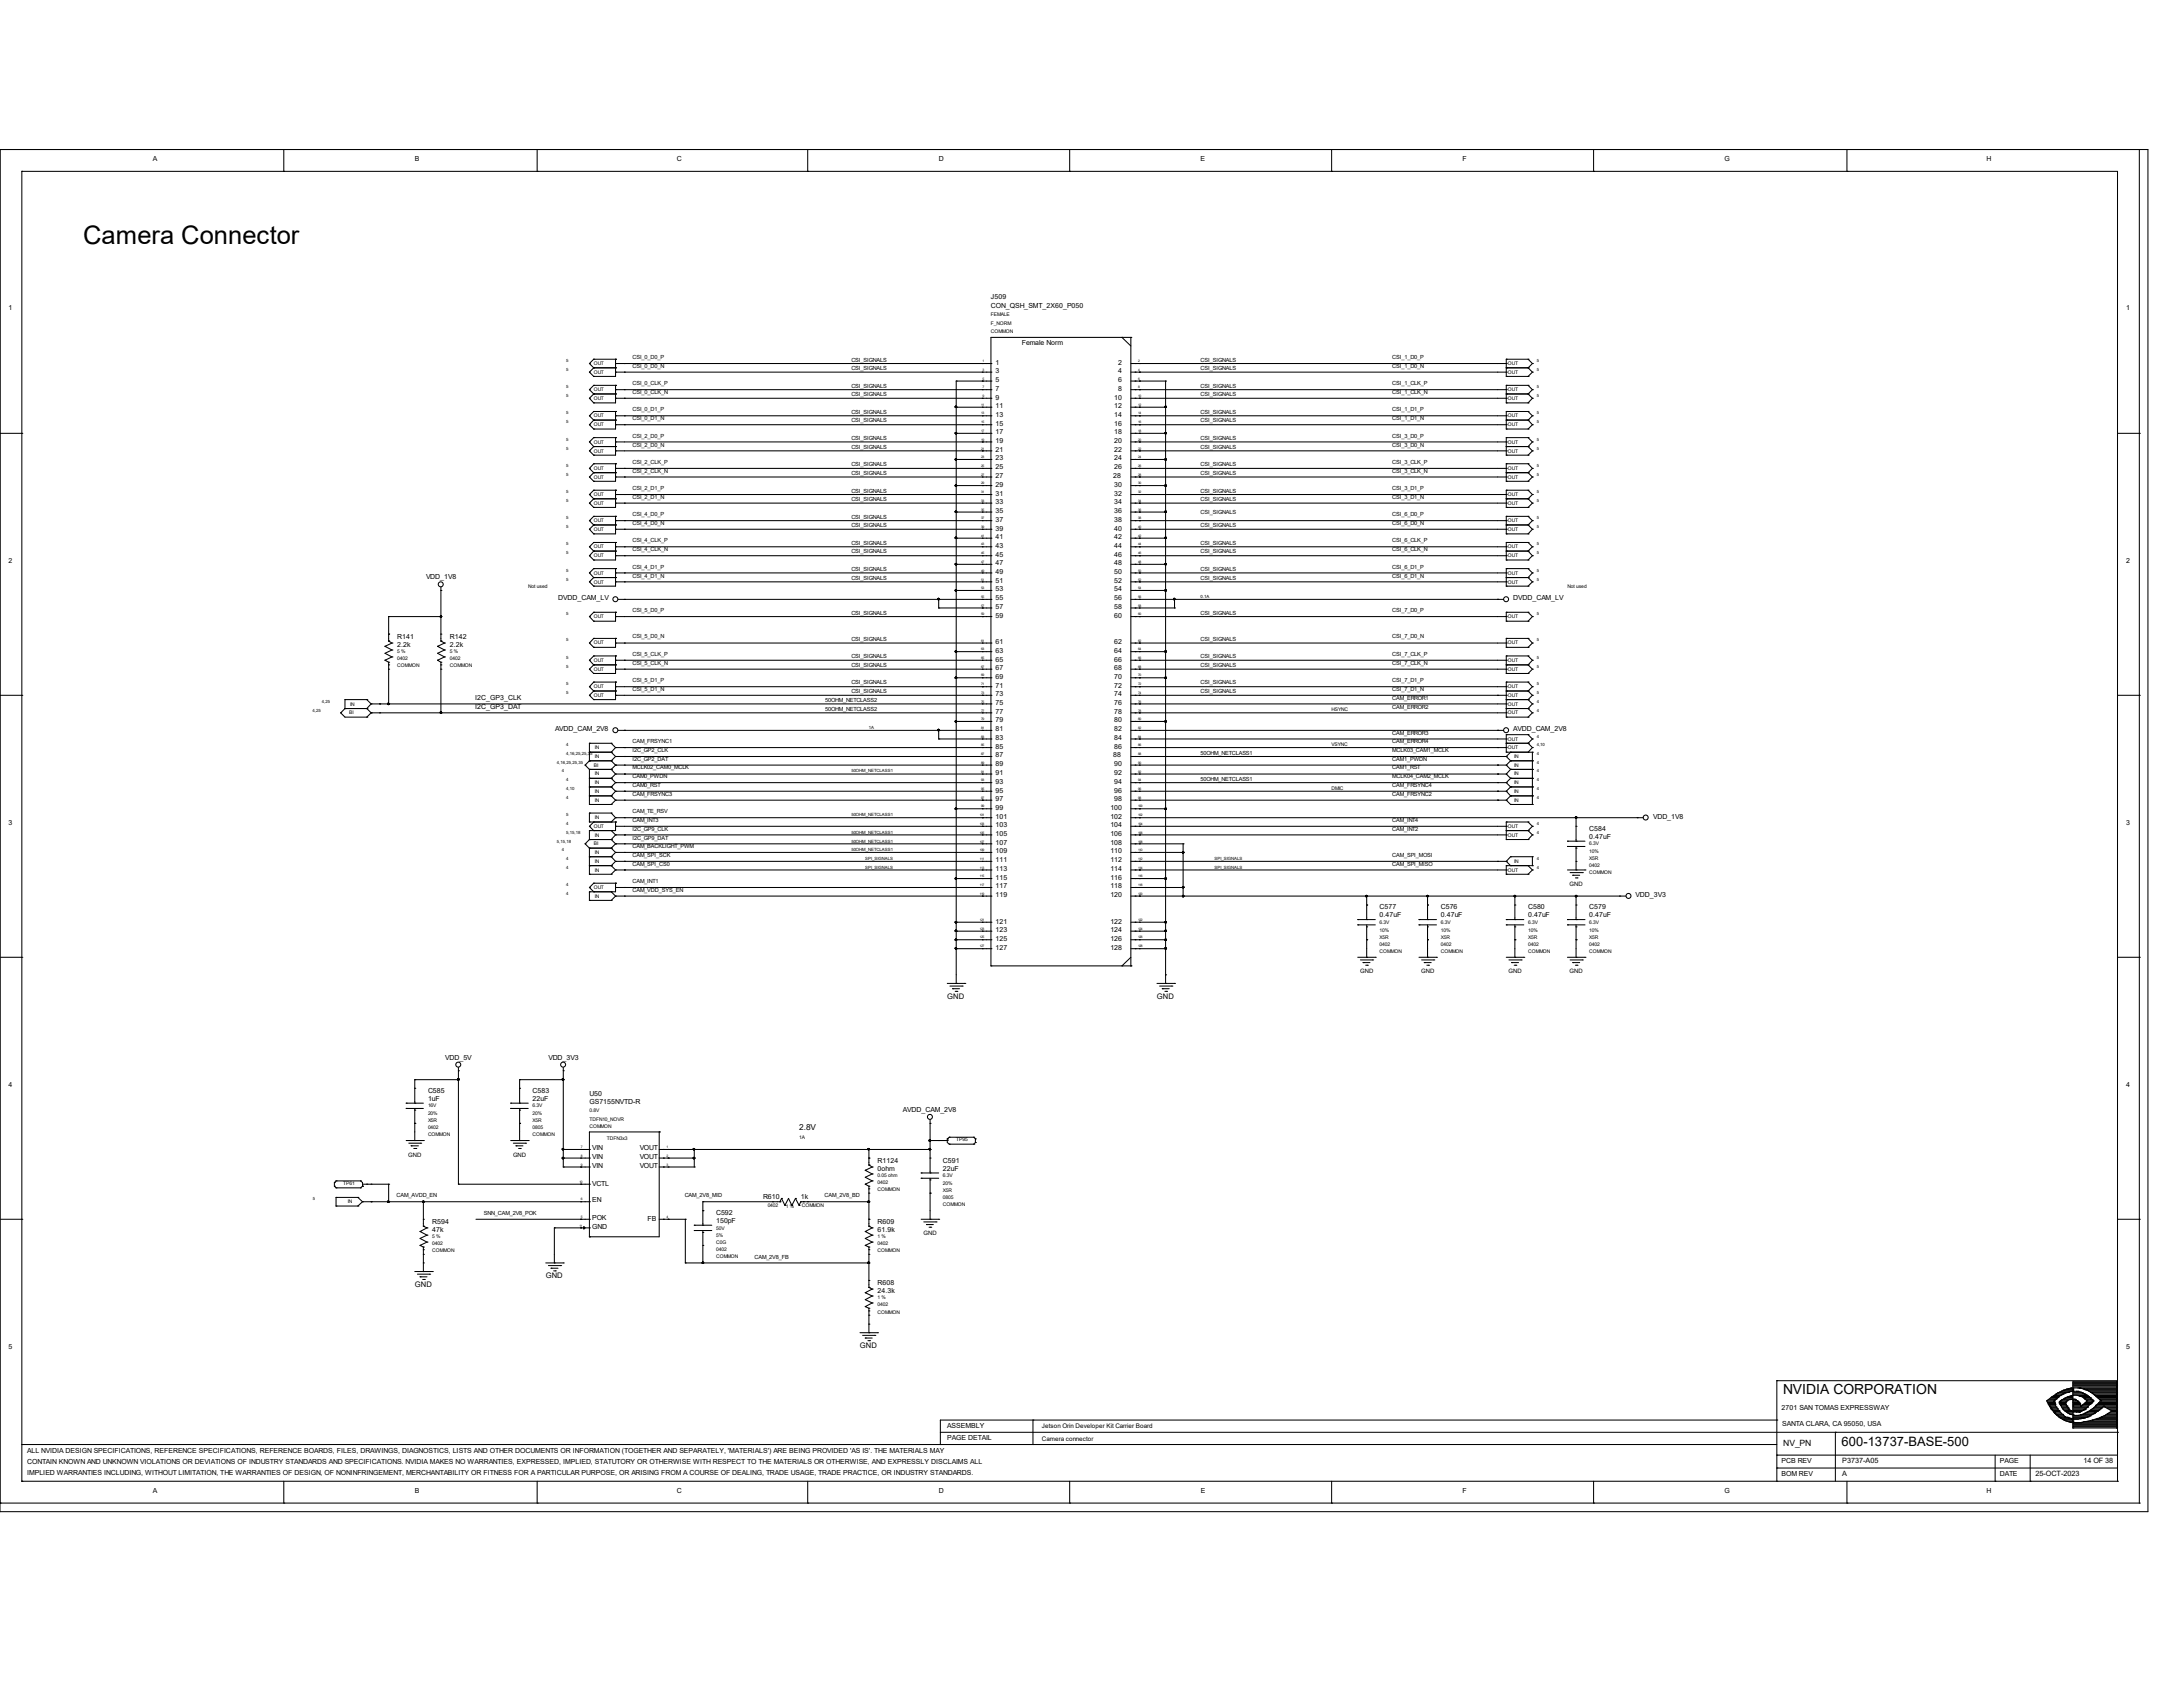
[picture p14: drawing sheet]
<svg xmlns="http://www.w3.org/2000/svg" width="279mm" height="216mm" viewBox="0 0 279 216" stroke-linecap="round" stroke-linejoin="round" font-family="sans-serif">
<defs><g id="words">
<text font-size="3.3" x="10.6" y="31.2">Camera Connector</text>
<text font-size="1.8" x="228.2" y="178.4">NVIDIA CORPORATION</text>
<text font-size="1.7" x="235.7" y="185.1">600-13737-BASE-500</text>
<g font-size="1.1">
<text x="102.3" y="144.6">2.8V</text>
<text x="228.2" y="185.1">NV_PN</text>
</g>
<g font-size="1">
<text x="121.2" y="127.8">GND</text>
<text x="148.1" y="127.8">GND</text>
<text x="53.1" y="164.7">GND</text>
<text x="69.8" y="163.6">GND</text>
<text x="110.1" y="172.5">GND</text>
</g>
<g font-size=".9">
<text x="19.6" y="20.6">A</text>
<text x="53.1" y="20.6">B</text>
<text x="86.6" y="20.6">C</text>
<text x="120.1" y="20.6">D</text>
<text x="153.7" y="20.6">E</text>
<text x="187.2" y="20.6">F</text>
<text x="220.7" y="20.6">G</text>
<text x="254.3" y="20.6">H</text>
<text x="1.1" y="39.6">1</text>
<text x="126.8" y="38.3">J509</text>
<text x="126.8" y="39.4">CON_QSH_SMT_2X60_P050</text>
<text x="272.1" y="39.6">1</text>
<text x="127.4" y="46.7">1</text>
<text x="127.4" y="47.8">3</text>
<text x="130.8" y="44.2">Female Norm</text>
<text x="143.1" y="46.7">2</text>
<text x="143.1" y="47.8">4</text>
<text x="127.4" y="48.9">5</text>
<text x="127.4" y="50">7</text>
<text x="127.4" y="51.1">9</text>
<text x="127.4" y="52.2">11</text>
<text x="127.4" y="53.3">13</text>
<text x="142.6" y="51.1">10</text>
<text x="142.6" y="52.2">12</text>
<text x="142.6" y="53.3">14</text>
<text x="143.1" y="48.9">6</text>
<text x="143.1" y="50">8</text>
<text x="127.4" y="54.5">15</text>
<text x="127.4" y="55.6">17</text>
<text x="127.4" y="56.7">19</text>
<text x="127.4" y="57.8">21</text>
<text x="127.4" y="58.9">23</text>
<text x="142.6" y="54.5">16</text>
<text x="142.6" y="55.6">18</text>
<text x="142.6" y="56.7">20</text>
<text x="142.6" y="57.8">22</text>
<text x="142.6" y="58.9">24</text>
<text x="127.4" y="60.1">25</text>
<text x="127.4" y="61.2">27</text>
<text x="127.4" y="62.3">29</text>
<text x="127.4" y="63.4">31</text>
<text x="127.4" y="64.5">33</text>
<text x="127.4" y="65.7">35</text>
<text x="142.5" y="61.2">28</text>
<text x="142.6" y="60.1">26</text>
<text x="142.6" y="62.3">30</text>
<text x="142.6" y="63.4">32</text>
<text x="142.6" y="64.5">34</text>
<text x="142.6" y="65.7">36</text>
<text x="127.4" y="66.8">37</text>
<text x="127.4" y="67.9">39</text>
<text x="127.4" y="69">41</text>
<text x="127.4" y="70.1">43</text>
<text x="127.4" y="71.2">45</text>
<text x="142.6" y="66.8">38</text>
<text x="142.6" y="67.9">40</text>
<text x="142.6" y="69">42</text>
<text x="142.6" y="70.1">44</text>
<text x="142.6" y="71.2">46</text>
<text x="1.1" y="72">2</text>
<text x="54.5" y="74.1">VDD_1V8</text>
<text x="71.5" y="76.8">DVDD_CAM_LV</text>
<text x="127.4" y="72.3">47</text>
<text x="127.4" y="73.5">49</text>
<text x="127.4" y="74.6">51</text>
<text x="127.4" y="75.7">53</text>
<text x="127.4" y="76.8">55</text>
<text x="127.4" y="77.9">57</text>
<text x="142.6" y="72.3">48</text>
<text x="142.6" y="73.5">50</text>
<text x="142.6" y="74.6">52</text>
<text x="142.6" y="75.7">54</text>
<text x="142.6" y="76.8">56</text>
<text x="142.6" y="77.9">58</text>
<text x="193.7" y="76.8">DVDD_CAM_LV</text>
<text x="272.1" y="72">2</text>
<text x="50.8" y="81.7">R141</text>
<text x="50.8" y="82.8">2.2k</text>
<text x="57.6" y="81.7">R142</text>
<text x="57.6" y="82.8">2.2k</text>
<text x="127.4" y="79.1">59</text>
<text x="127.4" y="82.4">61</text>
<text x="127.4" y="83.5">63</text>
<text x="142.6" y="79.1">60</text>
<text x="142.6" y="82.4">62</text>
<text x="142.6" y="83.5">64</text>
<text x="60.8" y="89.5">I2C_GP3_CLK</text>
<text x="127.4" y="84.7">65</text>
<text x="127.4" y="85.8">67</text>
<text x="127.4" y="86.9">69</text>
<text x="127.4" y="88">71</text>
<text x="127.4" y="89.1">73</text>
<text x="142.6" y="84.7">66</text>
<text x="142.6" y="85.8">68</text>
<text x="142.6" y="86.9">70</text>
<text x="142.6" y="88">72</text>
<text x="142.6" y="89.1">74</text>
<text x="60.8" y="90.7">I2C_GP3_DAT</text>
<text x="71" y="93.6">AVDD_CAM_2V8</text>
<text x="127.4" y="90.3">75</text>
<text x="127.4" y="91.4">77</text>
<text x="127.4" y="92.5">79</text>
<text x="127.4" y="93.6">81</text>
<text x="127.4" y="94.7">83</text>
<text x="127.4" y="95.8">85</text>
<text x="142.6" y="90.3">76</text>
<text x="142.6" y="91.4">78</text>
<text x="142.6" y="92.5">80</text>
<text x="142.6" y="93.6">82</text>
<text x="142.6" y="94.7">84</text>
<text x="142.6" y="95.8">86</text>
<text x="193.7" y="93.6">AVDD_CAM_2V8</text>
<text x="127.4" y="96.9">87</text>
<text x="127.4" y="98">89</text>
<text x="127.4" y="99.2">91</text>
<text x="127.4" y="100.3">93</text>
<text x="127.4" y="101.4">95</text>
<text x="142.5" y="96.9">88</text>
<text x="142.6" y="98">90</text>
<text x="142.6" y="99.2">92</text>
<text x="142.6" y="100.3">94</text>
<text x="142.6" y="101.4">96</text>
<text x="1.1" y="105.5">3</text>
<text x="127.4" y="102.5">97</text>
<text x="127.4" y="103.6">99</text>
<text x="127.4" y="104.8">101</text>
<text x="127.4" y="105.9">103</text>
<text x="127.4" y="107">105</text>
<text x="142.1" y="103.6">100</text>
<text x="142.1" y="104.8">102</text>
<text x="142.1" y="105.9">104</text>
<text x="142.1" y="107">106</text>
<text x="142.6" y="102.5">98</text>
<text x="203.4" y="106.3">C584</text>
<text x="203.4" y="107.3">0.47uF</text>
<text x="211.6" y="104.8">VDD_1V8</text>
<text x="272.1" y="105.5">3</text>
<text x="127.4" y="108.1">107</text>
<text x="127.4" y="109.2">109</text>
<text x="127.4" y="110.4">111</text>
<text x="127.4" y="111.5">113</text>
<text x="127.4" y="112.6">115</text>
<text x="127.4" y="113.7">117</text>
<text x="142.1" y="108.1">108</text>
<text x="142.1" y="109.2">110</text>
<text x="142.1" y="110.4">112</text>
<text x="142.1" y="111.5">114</text>
<text x="142.1" y="112.6">116</text>
<text x="142.1" y="113.7">118</text>
<text x="127.4" y="114.8">119</text>
<text x="127.4" y="118.2">121</text>
<text x="127.4" y="119.3">123</text>
<text x="142.1" y="114.8">120</text>
<text x="142.1" y="118.2">122</text>
<text x="142.1" y="119.3">124</text>
<text x="176.6" y="116.4">C577</text>
<text x="176.6" y="117.4">0.47uF</text>
<text x="184.4" y="116.4">C576</text>
<text x="184.4" y="117.4">0.47uF</text>
<text x="195.6" y="116.4">C580</text>
<text x="195.6" y="117.4">0.47uF</text>
<text x="203.4" y="116.4">C579</text>
<text x="203.4" y="117.4">0.47uF</text>
<text x="209.3" y="114.8">VDD_3V3</text>
<text x="127.4" y="120.4">125</text>
<text x="127.4" y="121.5">127</text>
<text x="142.1" y="120.4">126</text>
<text x="142.1" y="121.5">128</text>
<text x="57" y="135.6">VDD_5V</text>
<text x="70.2" y="135.6">VDD_3V3</text>
<text x="1.1" y="139.1">4</text>
<text x="54.8" y="139.9">C585</text>
<text x="54.8" y="140.8">1uF</text>
<text x="68.2" y="139.9">C583</text>
<text x="68.2" y="140.8">22uF</text>
<text x="75.4" y="140.2">U50</text>
<text x="75.4" y="141.3">GS7155NVTD-R</text>
<text x="115.6" y="142.3">AVDD_CAM_2V8</text>
<text x="272.1" y="139.1">4</text>
<text x="75.8" y="147.2">VIN</text>
<text x="75.8" y="148.3">VIN</text>
<text x="75.8" y="149.5">VIN</text>
<text x="81.9" y="147.2">VOUT</text>
<text x="81.9" y="148.3">VOUT</text>
<text x="81.9" y="149.5">VOUT</text>
<text x="112.3" y="148.8">R1124</text>
<text x="112.3" y="149.8">0ohm</text>
<text x="120.7" y="148.8">C591</text>
<text x="120.7" y="149.8">22uF</text>
<text x="75.8" y="153.8">EN</text>
<text x="75.8" y="151.7">VCTL</text>
<text x="91.7" y="155.5">C592</text>
<text x="97.7" y="153.5">R610</text>
<text x="102.5" y="153.5">1k</text>
<text x="55.3" y="156.6">R594</text>
<text x="55.3" y="157.6">47k</text>
<text x="75.8" y="156.1">POK</text>
<text x="75.8" y="157.3">GND</text>
<text x="82.9" y="156.3">FB</text>
<text x="91.7" y="156.5">150pF</text>
<text x="112.3" y="156.6">R609</text>
<text x="112.3" y="157.6">61.9k</text>
<text x="112.3" y="164.5">R608</text>
<text x="112.3" y="165.4">24.3k</text>
<text x="1.1" y="172.6">5</text>
<text x="272.1" y="172.6">5</text>
<text x="121.2" y="184.3">PAGE DETAIL</text>
<text x="121.2" y="182.8">ASSEMBLY</text>
<text x="228" y="180.4">2701 SAN TOMAS EXPRESSWAY</text>
<text x="228.1" y="182.5">SANTA CLARA, CA 95050, USA</text>
<text x="3.5" y="187.4">CONTAIN KNOWN AND UNKNOWN VIOLATIONS OR DEVIATIONS OF INDUSTRY STANDARDS AND SPECIFICATIONS. NVIDIA MAKES NO WARRANTIES, EXPRESSED, IMPLIED, STATUTORY OR OTHERWISE WITH RESPECT TO THE MATERIALS OR OTHERWISE, AND EXPRESSLY DISCLAIMS ALL</text>
<text x="3.5" y="186">ALL NVIDIA DESIGN SPECIFICATIONS, REFERENCE SPECIFICATIONS, REFERENCE BOARDS, FILES, DRAWINGS, DIAGNOSTICS, LISTS AND OTHER DOCUMENTS OR INFORMATION (TOGETHER AND SEPARATELY, 'MATERIALS') ARE BEING PROVIDED 'AS IS'. THE MATERIALS MAY</text>
<text x="3.5" y="188.8">IMPLIED WARRANTIES INCLUDING, WITHOUT LIMITATION, THE WARRANTIES OF DESIGN, OF NONINFRINGEMENT, MERCHANTABILITY OR FITNESS FOR A PARTICULAR PURPOSE, OR ARISING FROM A COURSE OF DEALING, TRADE USAGE, TRADE PRACTICE, OR INDUSTRY STANDARDS.</text>
<text x="19.6" y="191.1">A</text>
<text x="53.1" y="191.1">B</text>
<text x="86.6" y="191.1">C</text>
<text x="120.1" y="191.1">D</text>
<text x="153.7" y="191.1">E</text>
<text x="187.2" y="191.1">F</text>
<text x="220.7" y="191.1">G</text>
<text x="228" y="188.9">BOM REV</text>
<text x="228" y="187.2">PCB REV</text>
<text x="235.8" y="188.9">A</text>
<text x="235.8" y="187.2">P3737-A05</text>
<text x="254.3" y="191.1">H</text>
<text x="255.9" y="187.2">PAGE</text>
<text x="255.9" y="188.9">DATE</text>
<text x="260.5" y="188.9">25-OCT-2023</text>
<text x="266.7" y="187.2">14 OF 38</text>
</g>
<g font-size=".8">
<text x="200.9" y="113.4">GND</text>
<text x="174.1" y="124.6">GND</text>
<text x="181.9" y="124.6">GND</text>
<text x="193.1" y="124.6">GND</text>
<text x="200.9" y="124.6">GND</text>
<text x="52.2" y="148">GND</text>
<text x="65.7" y="148">GND</text>
<text x="118.2" y="158.1">GND</text>
<text x="133.3" y="182.8">Jetson Orin Developer Kit Carrier Board</text>
<text x="133.3" y="184.4">Camera connector</text>
</g>
<g font-size=".7">
<text x="80.9" y="47.1">CSI_0_D0_N</text>
<text x="80.9" y="46">CSI_0_D0_P</text>
<text x="109" y="47.4">CSI_SIGNALS</text>
<text x="109" y="46.3">CSI_SIGNALS</text>
<text x="153.7" y="47.4">CSI_SIGNALS</text>
<text x="153.7" y="46.3">CSI_SIGNALS</text>
<text x="178.2" y="47.1">CSI_1_D0_N</text>
<text x="178.2" y="46">CSI_1_D0_P</text>
<text x="80.9" y="50.4">CSI_0_CLK_N</text>
<text x="80.9" y="49.3">CSI_0_CLK_P</text>
<text x="80.9" y="53.8">CSI_0_D1_N</text>
<text x="80.9" y="52.7">CSI_0_D1_P</text>
<text x="109" y="50.7">CSI_SIGNALS</text>
<text x="109" y="49.6">CSI_SIGNALS</text>
<text x="109" y="53">CSI_SIGNALS</text>
<text x="153.7" y="50.7">CSI_SIGNALS</text>
<text x="153.7" y="49.6">CSI_SIGNALS</text>
<text x="153.7" y="53">CSI_SIGNALS</text>
<text x="178.2" y="50.4">CSI_1_CLK_N</text>
<text x="178.2" y="49.3">CSI_1_CLK_P</text>
<text x="178.2" y="53.8">CSI_1_D1_N</text>
<text x="178.2" y="52.7">CSI_1_D1_P</text>
<text x="80.9" y="59.4">CSI_2_CLK_P</text>
<text x="80.9" y="57.2">CSI_2_D0_N</text>
<text x="80.9" y="56">CSI_2_D0_P</text>
<text x="109" y="54.1">CSI_SIGNALS</text>
<text x="109" y="59.6">CSI_SIGNALS</text>
<text x="109" y="57.4">CSI_SIGNALS</text>
<text x="109" y="56.3">CSI_SIGNALS</text>
<text x="153.7" y="54.1">CSI_SIGNALS</text>
<text x="153.7" y="59.6">CSI_SIGNALS</text>
<text x="153.7" y="57.4">CSI_SIGNALS</text>
<text x="153.7" y="56.3">CSI_SIGNALS</text>
<text x="178.2" y="59.4">CSI_3_CLK_P</text>
<text x="178.2" y="57.2">CSI_3_D0_N</text>
<text x="178.2" y="56">CSI_3_D0_P</text>
<text x="80.9" y="60.5">CSI_2_CLK_N</text>
<text x="80.9" y="63.8">CSI_2_D1_N</text>
<text x="80.9" y="62.7">CSI_2_D1_P</text>
<text x="109" y="60.8">CSI_SIGNALS</text>
<text x="109" y="64.1">CSI_SIGNALS</text>
<text x="109" y="63">CSI_SIGNALS</text>
<text x="153.7" y="60.8">CSI_SIGNALS</text>
<text x="153.7" y="64.1">CSI_SIGNALS</text>
<text x="153.7" y="63">CSI_SIGNALS</text>
<text x="153.7" y="65.8">CSI_SIGNALS</text>
<text x="178.2" y="60.5">CSI_3_CLK_N</text>
<text x="178.2" y="63.8">CSI_3_D1_N</text>
<text x="178.2" y="62.7">CSI_3_D1_P</text>
<text x="80.9" y="70.5">CSI_4_CLK_N</text>
<text x="80.9" y="69.4">CSI_4_CLK_P</text>
<text x="80.9" y="67.2">CSI_4_D0_N</text>
<text x="80.9" y="66.1">CSI_4_D0_P</text>
<text x="109" y="70.8">CSI_SIGNALS</text>
<text x="109" y="69.7">CSI_SIGNALS</text>
<text x="109" y="67.5">CSI_SIGNALS</text>
<text x="109" y="66.4">CSI_SIGNALS</text>
<text x="153.7" y="70.8">CSI_SIGNALS</text>
<text x="153.7" y="69.7">CSI_SIGNALS</text>
<text x="153.7" y="67.5">CSI_SIGNALS</text>
<text x="178.2" y="70.5">CSI_6_CLK_N</text>
<text x="178.2" y="69.4">CSI_6_CLK_P</text>
<text x="178.2" y="67.2">CSI_6_D0_N</text>
<text x="178.2" y="66.1">CSI_6_D0_P</text>
<text x="80.9" y="73.9">CSI_4_D1_N</text>
<text x="80.9" y="72.8">CSI_4_D1_P</text>
<text x="109" y="74.2">CSI_SIGNALS</text>
<text x="109" y="73.1">CSI_SIGNALS</text>
<text x="153.7" y="74.2">CSI_SIGNALS</text>
<text x="153.7" y="73.1">CSI_SIGNALS</text>
<text x="178.2" y="73.9">CSI_6_D1_N</text>
<text x="178.2" y="72.8">CSI_6_D1_P</text>
<text x="80.9" y="83.9">CSI_5_CLK_P</text>
<text x="80.9" y="81.7">CSI_5_D0_N</text>
<text x="80.9" y="78.4">CSI_5_D0_P</text>
<text x="109" y="82">CSI_SIGNALS</text>
<text x="109" y="78.7">CSI_SIGNALS</text>
<text x="153.7" y="82">CSI_SIGNALS</text>
<text x="153.7" y="78.7">CSI_SIGNALS</text>
<text x="178.2" y="83.9">CSI_7_CLK_P</text>
<text x="178.2" y="81.7">CSI_7_D0_N</text>
<text x="178.2" y="78.4">CSI_7_D0_P</text>
<text x="80.9" y="85.1">CSI_5_CLK_N</text>
<text x="80.9" y="88.4">CSI_5_D1_N</text>
<text x="80.9" y="87.3">CSI_5_D1_P</text>
<text x="105.6" y="89.8">50OHM_NETCLASS2</text>
<text x="109" y="85.4">CSI_SIGNALS</text>
<text x="109" y="84.2">CSI_SIGNALS</text>
<text x="109" y="88.7">CSI_SIGNALS</text>
<text x="109" y="87.6">CSI_SIGNALS</text>
<text x="153.7" y="85.4">CSI_SIGNALS</text>
<text x="153.7" y="84.2">CSI_SIGNALS</text>
<text x="153.7" y="88.7">CSI_SIGNALS</text>
<text x="153.7" y="87.6">CSI_SIGNALS</text>
<text x="178.2" y="89.5">CAM_ERROR1</text>
<text x="178.2" y="85.1">CSI_7_CLK_N</text>
<text x="178.2" y="88.4">CSI_7_D1_N</text>
<text x="178.2" y="87.3">CSI_7_D1_P</text>
<text x="80.9" y="95.1">CAM_FRSYNC1</text>
<text x="105.6" y="91">50OHM_NETCLASS2</text>
<text x="178.2" y="90.7">CAM_ERROR2</text>
<text x="178.2" y="94">CAM_ERROR3</text>
<text x="178.2" y="95.1">CAM_ERROR4</text>
<text x="80.9" y="99.6">CAM0_PWDN</text>
<text x="80.9" y="100.7">CAM0_RST</text>
<text x="80.9" y="101.9">CAM_FRSYNC3</text>
<text x="80.9" y="96.3">I2C_GP2_CLK</text>
<text x="80.9" y="97.4">I2C_GP2_DAT</text>
<text x="80.9" y="98.5">MCLK02_CAM0_MCLK</text>
<text x="153.7" y="96.6">50OHM_NETCLASS1</text>
<text x="153.7" y="99.9">50OHM_NETCLASS1</text>
<text x="178.2" y="97.4">CAM1_PWDN</text>
<text x="178.2" y="98.5">CAM1_RST</text>
<text x="178.2" y="101.9">CAM_FRSYNC2</text>
<text x="178.2" y="100.7">CAM_FRSYNC4</text>
<text x="178.2" y="96.3">MCLK03_CAM1_MCLK</text>
<text x="178.2" y="99.6">MCLK04_CAM2_MCLK</text>
<text x="80.9" y="105.2">CAM_INT3</text>
<text x="80.9" y="104.1">CAM_TE_RSV</text>
<text x="80.9" y="106.3">I2C_GP9_CLK</text>
<text x="80.9" y="107.4">I2C_GP9_DAT</text>
<text x="178.2" y="106.3">CAM_INT2</text>
<text x="178.2" y="105.2">CAM_INT4</text>
<text x="80.9" y="108.5">CAM_BACKLIGHT_PWM</text>
<text x="80.9" y="113">CAM_INT1</text>
<text x="80.9" y="110.8">CAM_SPI_CS0</text>
<text x="80.9" y="109.6">CAM_SPI_SCK</text>
<text x="178.2" y="110.8">CAM_SPI_MISO</text>
<text x="178.2" y="109.6">CAM_SPI_MOSI</text>
<text x="80.9" y="114.1">CAM_VDD_SYS_EN</text>
<text x="50.8" y="153.2">CAM_AVDD_EN</text>
<text x="61.9" y="155.5">SNN_CAM_2V8_POK</text>
<text x="87.6" y="153.2">CAM_2V8_MID</text>
<text x="105.5" y="153.2">CAM_2V8_BD</text>
<text x="96.6" y="161.1">CAM_2V8_FB</text>
</g>
<g font-size=".6">
<text x="126.8" y="41.6">F_NORM</text>
<text x="126.8" y="40.5">FEMALE</text>
<text x="72.5" y="47.5">5</text>
<text x="72.5" y="46.4">5</text>
<text x="76" y="47.8">OUT</text>
<text x="76" y="46.7">OUT</text>
<text x="126.8" y="42.6">COMMON</text>
<text x="193" y="47.8">OUT</text>
<text x="193" y="46.7">OUT</text>
<text x="196.7" y="47.5">5</text>
<text x="196.7" y="46.4">5</text>
<text x="72.5" y="53">5</text>
<text x="72.5" y="50.8">5</text>
<text x="72.5" y="49.7">5</text>
<text x="76" y="53.4">OUT</text>
<text x="76" y="51.2">OUT</text>
<text x="76" y="50.1">OUT</text>
<text x="193" y="53.4">OUT</text>
<text x="193" y="51.2">OUT</text>
<text x="193" y="50.1">OUT</text>
<text x="196.7" y="53">5</text>
<text x="196.7" y="50.8">5</text>
<text x="196.7" y="49.7">5</text>
<text x="72.5" y="59.7">5</text>
<text x="72.5" y="57.5">5</text>
<text x="72.5" y="56.4">5</text>
<text x="72.5" y="54.1">5</text>
<text x="76" y="57.9">OUT</text>
<text x="76" y="56.8">OUT</text>
<text x="76" y="54.5">OUT</text>
<text x="193" y="57.9">OUT</text>
<text x="193" y="56.8">OUT</text>
<text x="193" y="54.5">OUT</text>
<text x="196.7" y="59.7">5</text>
<text x="196.7" y="57.5">5</text>
<text x="196.7" y="56.4">5</text>
<text x="196.7" y="54.1">5</text>
<text x="72.5" y="64.2">5</text>
<text x="72.5" y="63.1">5</text>
<text x="72.5" y="60.9">5</text>
<text x="76" y="64.6">OUT</text>
<text x="76" y="63.5">OUT</text>
<text x="76" y="61.3">OUT</text>
<text x="76" y="60.1">OUT</text>
<text x="193" y="64.6">OUT</text>
<text x="193" y="63.5">OUT</text>
<text x="193" y="61.3">OUT</text>
<text x="193" y="60.1">OUT</text>
<text x="196.7" y="64.2">5</text>
<text x="196.7" y="63.1">5</text>
<text x="196.7" y="60.9">5</text>
<text x="72.5" y="70.9">5</text>
<text x="72.5" y="69.8">5</text>
<text x="72.5" y="67.6">5</text>
<text x="72.5" y="66.5">5</text>
<text x="76" y="71.3">OUT</text>
<text x="76" y="70.2">OUT</text>
<text x="76" y="67.9">OUT</text>
<text x="76" y="66.8">OUT</text>
<text x="193" y="71.3">OUT</text>
<text x="193" y="70.2">OUT</text>
<text x="193" y="67.9">OUT</text>
<text x="193" y="66.8">OUT</text>
<text x="196.7" y="70.9">5</text>
<text x="196.7" y="69.8">5</text>
<text x="196.7" y="67.6">5</text>
<text x="196.7" y="66.5">5</text>
<text x="67.6" y="75.3">Not used</text>
<text x="72.5" y="74.3">5</text>
<text x="72.5" y="73.2">5</text>
<text x="76" y="74.7">OUT</text>
<text x="76" y="73.5">OUT</text>
<text x="153.7" y="76.5">0.1A</text>
<text x="193" y="74.7">OUT</text>
<text x="193" y="73.5">OUT</text>
<text x="196.7" y="74.3">5</text>
<text x="196.7" y="73.2">5</text>
<text x="200.6" y="75.3">Not used</text>
<text x="50.8" y="83.6">5 %</text>
<text x="57.6" y="83.6">5 %</text>
<text x="72.5" y="82.1">5</text>
<text x="72.5" y="78.7">5</text>
<text x="76" y="82.5">OUT</text>
<text x="76" y="79.1">OUT</text>
<text x="193" y="82.5">OUT</text>
<text x="193" y="79.1">OUT</text>
<text x="196.7" y="82.1">5</text>
<text x="196.7" y="78.7">5</text>
<text x="41.2" y="89.9">4,25</text>
<text x="50.8" y="85.4">COMMON</text>
<text x="50.8" y="84.5">0402</text>
<text x="57.6" y="84.5">0402</text>
<text x="57.6" y="85.4">COMMON</text>
<text x="72.5" y="88.8">5</text>
<text x="72.5" y="87.7">5</text>
<text x="72.5" y="85.5">5</text>
<text x="72.5" y="84.3">5</text>
<text x="76" y="89.2">OUT</text>
<text x="76" y="88.1">OUT</text>
<text x="76" y="85.9">OUT</text>
<text x="76" y="84.7">OUT</text>
<text x="193" y="89.2">OUT</text>
<text x="193" y="88.1">OUT</text>
<text x="193" y="85.9">OUT</text>
<text x="193" y="84.7">OUT</text>
<text x="196.7" y="89.9">4</text>
<text x="196.7" y="88.8">5</text>
<text x="196.7" y="87.7">5</text>
<text x="196.7" y="85.5">5</text>
<text x="196.7" y="84.3">5</text>
<text x="40" y="91.1">4,25</text>
<text x="44.7" y="91.4">BI</text>
<text x="44.8" y="90.3">IN</text>
<text x="72.5" y="95.5">4</text>
<text x="76.1" y="95.9">IN</text>
<text x="111.2" y="93.3">1A</text>
<text x="170.4" y="91">HSYNC</text>
<text x="170.4" y="95.5">VSYNC</text>
<text x="193" y="95.9">OUT</text>
<text x="193" y="94.8">OUT</text>
<text x="193" y="91.4">OUT</text>
<text x="193" y="90.3">OUT</text>
<text x="196.7" y="95.5">4,10</text>
<text x="196.7" y="94.4">4</text>
<text x="196.7" y="91.1">4</text>
<text x="71.3" y="97.7">4,16,25,25,35</text>
<text x="71.9" y="98.8">4</text>
<text x="72.5" y="101.1">4,10</text>
<text x="72.5" y="100">4</text>
<text x="72.5" y="96.6">4,16,25,25,35</text>
<text x="76" y="98.1">BI</text>
<text x="76.1" y="101.5">IN</text>
<text x="76.1" y="100.4">IN</text>
<text x="76.1" y="99.2">IN</text>
<text x="76.1" y="97">IN</text>
<text x="109" y="98.8">50OHM_NETCLASS1</text>
<text x="170.4" y="101">DMIC</text>
<text x="193.8" y="101.5">IN</text>
<text x="193.8" y="100.4">IN</text>
<text x="193.8" y="99.2">IN</text>
<text x="193.8" y="98.1">IN</text>
<text x="193.8" y="97">IN</text>
<text x="196.7" y="101.1">4</text>
<text x="196.7" y="100">4</text>
<text x="196.7" y="98.8">4</text>
<text x="196.7" y="97.7">4</text>
<text x="196.7" y="96.6">4</text>
<text x="71.3" y="107.8">5,15,18</text>
<text x="72.5" y="106.7">5,15,18</text>
<text x="72.5" y="105.6">4</text>
<text x="72.5" y="104.4">5</text>
<text x="72.5" y="102.2">4</text>
<text x="76" y="106">OUT</text>
<text x="76.1" y="107.1">IN</text>
<text x="76.1" y="104.8">IN</text>
<text x="76.1" y="102.6">IN</text>
<text x="109" y="104.4">50OHM_NETCLASS1</text>
<text x="109" y="106.7">50OHM_NETCLASS1</text>
<text x="109" y="107.8">50OHM_NETCLASS1</text>
<text x="193" y="107.1">OUT</text>
<text x="193" y="106">OUT</text>
<text x="193.8" y="102.6">IN</text>
<text x="196.7" y="106.7">4</text>
<text x="196.7" y="105.6">4</text>
<text x="196.7" y="102.2">4</text>
<text x="71.9" y="108.9">4</text>
<text x="72.5" y="113.4">4</text>
<text x="72.5" y="111.2">4</text>
<text x="72.5" y="110">4</text>
<text x="76" y="113.8">OUT</text>
<text x="76" y="108.2">BI</text>
<text x="76.1" y="111.5">IN</text>
<text x="76.1" y="110.4">IN</text>
<text x="76.1" y="109.3">IN</text>
<text x="109" y="108.9">50OHM_NETCLASS1</text>
<text x="110.7" y="111.2">SPI_SIGNALS</text>
<text x="110.7" y="110">SPI_SIGNALS</text>
<text x="155.4" y="111.2">SPI_SIGNALS</text>
<text x="155.4" y="110">SPI_SIGNALS</text>
<text x="193" y="111.5">OUT</text>
<text x="193.8" y="110.4">IN</text>
<text x="196.7" y="111.2">4</text>
<text x="196.7" y="110">4</text>
<text x="203.4" y="108.2">6.3V</text>
<text x="203.4" y="110.1">X5R</text>
<text x="203.4" y="109.2">10%</text>
<text x="203.4" y="111">0402</text>
<text x="203.4" y="111.9">COMMON</text>
<text x="72.5" y="114.5">4</text>
<text x="76.1" y="114.9">IN</text>
<text x="176.6" y="118.2">6.3V</text>
<text x="176.6" y="119.3">10%</text>
<text x="184.4" y="119.3">10%</text>
<text x="184.4" y="118.2">6.3V</text>
<text x="195.6" y="118.2">6.3V</text>
<text x="195.6" y="119.3">10%</text>
<text x="203.4" y="118.2">6.3V</text>
<text x="203.4" y="119.3">10%</text>
<text x="176.6" y="120.1">X5R</text>
<text x="176.6" y="121.9">COMMON</text>
<text x="176.6" y="121">0402</text>
<text x="184.4" y="121">0402</text>
<text x="184.4" y="120.1">X5R</text>
<text x="184.4" y="121.9">COMMON</text>
<text x="195.6" y="121">0402</text>
<text x="195.6" y="120.1">X5R</text>
<text x="195.6" y="121.9">COMMON</text>
<text x="203.4" y="121">0402</text>
<text x="203.4" y="120.1">X5R</text>
<text x="203.4" y="121.9">COMMON</text>
<text x="54.8" y="143.6">X5R</text>
<text x="54.8" y="141.7">16V</text>
<text x="54.8" y="142.7">20%</text>
<text x="68.2" y="143.6">X5R</text>
<text x="68.2" y="142.7">20%</text>
<text x="68.2" y="141.7">6.3V</text>
<text x="75.4" y="142.4">0.8V</text>
<text x="75.4" y="143.5">TDFN10_NOVR</text>
<text x="54.8" y="144.5">0402</text>
<text x="54.8" y="145.4">COMMON</text>
<text x="68.2" y="144.5">0805</text>
<text x="68.2" y="145.4">COMMON</text>
<text x="75.4" y="144.4">COMMON</text>
<text x="77.7" y="145.9">TDFN3x3</text>
<text x="102.3" y="145.8">1A</text>
<text x="122.4" y="146">TP95</text>
<text x="40" y="153.6">5</text>
<text x="43.9" y="151.6">TP61</text>
<text x="44.5" y="154">IN</text>
<text x="98.3" y="154.5">0402</text>
<text x="100.6" y="154.6">1 %</text>
<text x="102.6" y="154.5">COMMON</text>
<text x="112.3" y="151.6">0402</text>
<text x="112.3" y="152.4">COMMON</text>
<text x="112.3" y="150.7">0.05 ohm</text>
<text x="120.7" y="153.5">0805</text>
<text x="120.7" y="151.7">20%</text>
<text x="120.7" y="150.7">6.3V</text>
<text x="120.7" y="152.6">X5R</text>
<text x="120.7" y="154.3">COMMON</text>
<text x="55.3" y="160.3">COMMON</text>
<text x="55.3" y="159.4">0402</text>
<text x="55.3" y="158.5">5 %</text>
<text x="91.7" y="160.1">0402</text>
<text x="91.7" y="158.4">5%</text>
<text x="91.7" y="159.3">C0G</text>
<text x="91.7" y="157.4">50V</text>
<text x="91.7" y="161">COMMON</text>
<text x="112.3" y="158.5">1 %</text>
<text x="112.3" y="159.4">0402</text>
<text x="112.3" y="160.3">COMMON</text>
<text x="112.3" y="167.2">0402</text>
<text x="112.3" y="166.3">1 %</text>
<text x="112.3" y="168.1">COMMON</text>
</g>
<g font-size=".4">
<text x="125.7" y="46.4">1</text>
<text x="125.7" y="47.5">3</text>
<text x="145.7" y="46.4">2</text>
<text x="145.7" y="47.5">4</text>
<text x="125.6" y="51.9">11</text>
<text x="125.6" y="53">13</text>
<text x="125.7" y="48.6">5</text>
<text x="125.7" y="49.7">7</text>
<text x="125.7" y="50.8">9</text>
<text x="145.7" y="48.6">6</text>
<text x="145.7" y="49.7">8</text>
<text x="145.7" y="50.8">10</text>
<text x="145.7" y="51.9">12</text>
<text x="145.7" y="53">14</text>
<text x="125.6" y="54.2">15</text>
<text x="125.6" y="55.3">17</text>
<text x="125.6" y="56.4">19</text>
<text x="125.6" y="57.5">21</text>
<text x="125.6" y="58.6">23</text>
<text x="125.6" y="59.8">25</text>
<text x="145.7" y="54.2">16</text>
<text x="145.7" y="55.3">18</text>
<text x="145.7" y="56.4">20</text>
<text x="145.7" y="57.5">22</text>
<text x="145.7" y="58.6">24</text>
<text x="145.7" y="59.8">26</text>
<text x="125.6" y="60.9">27</text>
<text x="125.6" y="62">29</text>
<text x="125.6" y="63.1">31</text>
<text x="125.6" y="64.2">33</text>
<text x="125.6" y="65.4">35</text>
<text x="145.7" y="60.9">28</text>
<text x="145.7" y="62">30</text>
<text x="145.7" y="63.1">32</text>
<text x="145.7" y="64.2">34</text>
<text x="145.7" y="65.4">36</text>
<text x="125.6" y="66.5">37</text>
<text x="125.6" y="67.6">39</text>
<text x="125.6" y="68.7">41</text>
<text x="125.6" y="69.8">43</text>
<text x="125.6" y="71">45</text>
<text x="145.7" y="66.5">38</text>
<text x="145.7" y="67.6">40</text>
<text x="145.7" y="68.7">42</text>
<text x="145.7" y="69.8">44</text>
<text x="145.7" y="71">46</text>
<text x="125.6" y="72.1">47</text>
<text x="125.6" y="73.2">49</text>
<text x="125.6" y="74.3">51</text>
<text x="125.6" y="75.4">53</text>
<text x="125.6" y="76.5">55</text>
<text x="125.6" y="77.6">57</text>
<text x="145.7" y="72.1">48</text>
<text x="145.7" y="73.2">50</text>
<text x="145.7" y="74.3">52</text>
<text x="145.7" y="75.4">54</text>
<text x="145.7" y="76.5">56</text>
<text x="145.7" y="77.6">58</text>
<text x="125.6" y="78.7">59</text>
<text x="125.6" y="82.1">61</text>
<text x="125.6" y="83.2">63</text>
<text x="145.7" y="78.7">60</text>
<text x="145.7" y="82.1">62</text>
<text x="145.7" y="83.2">64</text>
<text x="125.6" y="84.3">65</text>
<text x="125.6" y="85.5">67</text>
<text x="125.6" y="86.6">69</text>
<text x="125.6" y="87.7">71</text>
<text x="125.6" y="88.8">73</text>
<text x="125.6" y="89.9">75</text>
<text x="145.7" y="84.3">66</text>
<text x="145.7" y="85.5">68</text>
<text x="145.7" y="86.6">70</text>
<text x="145.7" y="87.7">72</text>
<text x="145.7" y="88.8">74</text>
<text x="145.7" y="89.9">76</text>
<text x="125.6" y="91.1">77</text>
<text x="125.6" y="92.2">79</text>
<text x="125.6" y="93.3">81</text>
<text x="125.6" y="94.4">83</text>
<text x="125.6" y="95.5">85</text>
<text x="145.7" y="91.1">78</text>
<text x="145.7" y="92.2">80</text>
<text x="145.7" y="93.3">82</text>
<text x="145.7" y="94.4">84</text>
<text x="145.7" y="95.5">86</text>
<text x="125.6" y="96.6">87</text>
<text x="125.6" y="97.7">89</text>
<text x="125.6" y="98.9">91</text>
<text x="125.6" y="100">93</text>
<text x="125.6" y="101.1">95</text>
<text x="145.7" y="96.6">88</text>
<text x="145.7" y="97.7">90</text>
<text x="145.7" y="98.9">92</text>
<text x="145.7" y="100">94</text>
<text x="145.7" y="101.1">96</text>
<text x="125.4" y="104.5">101</text>
<text x="125.4" y="105.6">103</text>
<text x="125.4" y="106.7">105</text>
<text x="125.4" y="107.8">107</text>
<text x="125.6" y="102.2">97</text>
<text x="125.6" y="103.3">99</text>
<text x="145.7" y="102.2">98</text>
<text x="145.7" y="103.3">100</text>
<text x="145.7" y="104.5">102</text>
<text x="145.7" y="105.6">104</text>
<text x="145.7" y="106.7">106</text>
<text x="145.7" y="107.8">108</text>
<text x="125.4" y="108.9">109</text>
<text x="125.4" y="110.1">111</text>
<text x="125.4" y="111.2">113</text>
<text x="125.4" y="112.3">115</text>
<text x="125.4" y="113.4">117</text>
<text x="145.7" y="108.9">110</text>
<text x="145.7" y="110.1">112</text>
<text x="145.7" y="111.2">114</text>
<text x="145.7" y="112.3">116</text>
<text x="145.7" y="113.4">118</text>
<text x="125.4" y="114.5">119</text>
<text x="125.4" y="117.9">121</text>
<text x="125.4" y="119">123</text>
<text x="145.7" y="114.5">120</text>
<text x="145.7" y="117.9">122</text>
<text x="145.7" y="119">124</text>
<text x="125.4" y="120.1">125</text>
<text x="125.4" y="121.2">127</text>
<text x="145.7" y="120.1">126</text>
<text x="145.7" y="121.2">128</text>
<text x="74.3" y="146.9">7</text>
<text x="74.3" y="148">8</text>
<text x="74.3" y="149.2">9</text>
<text x="85.3" y="146.9">1</text>
<text x="85.3" y="148">2</text>
<text x="85.3" y="149.2">3</text>
<text x="74.2" y="151.4">10</text>
<text x="74.3" y="155.9">5</text>
<text x="74.3" y="153.6">6</text>
<text x="85.3" y="155.9">4</text>
<text x="74.2" y="157">11</text>
</g>
</g></defs>
<g fill="none" stroke="#000" stroke-width=".13">
<path d="M0 19.1h.1M0 19.1h274.9v174.4h-274.9zM36.3 19.1v2.8M68.7 19.1v2.8M103.4 19.1v2.8M136.9 19.1v2.8M170.4 19.1v2.8M204 19.1v2.8M236.4 19.1v2.8M273.8 19.1v173.3M2.8 21.9h.1M2.8 21.9h268.2v167.7"/>
<path d="M2.8 21.9v167.7M36.3 21.9h.1M68.7 21.9h.1M103.4 21.9h.1M136.9 21.9h.1M170.4 21.9h.1M204 21.9h.1M236.4 21.9h.1M0 55.5h2.8M2.8 55.5h.1M75.4 59.9h.1M75.4 57.7h.1"/>
<path d="M75.4 56.6h.1M75.4 54.4h.1M75.4 53.2h.1M75.4 51h.1M75.4 49.9h.1M75.4 47.6h.1M75.4 46.5h.1M75.4 59.9l.6 .6M75.4 57.7l.6 .6M75.4 56.6l.6 .5M75.4 54.4l.6 .5M75.4 53.2l.6 .6"/>
<path d="M75.4 51l.6 .6M75.4 49.9l.6 .5M75.4 47.6l.6 .6M75.4 46.5l.6 .6M76 59.4h.1M76 57.1h.1M76 58.3h.1M76 56h.1M76 53.8h.1M76 54.9h.1M76 52.7h.1M76 50.4h.1"/>
<path d="M76 51.6h.1M76 49.3h.1M76 47.1h.1M76 48.2h.1M76 46h.1M76 59.4h2.8M76 59.4l-.6 .5M76 57.1h2.8M76 57.1l-.6 .6M76 56h2.8M76 56l-.6 .6M76 53.8h2.8"/>
<path d="M76 53.8l-.6 .6M76 52.7h2.8M76 52.7l-.6 .5M76 50.4h2.8M76 50.4l-.6 .6M76 49.3h2.8M76 49.3l-.6 .6M76 47.1h2.8M76 47.1l-.6 .5M76 46h2.8M76 46l-.6 .5M78.8 59.4h.1"/>
<path d="M78.8 59.9h.1M78.8 57.1h.1M78.8 57.7h.1M78.8 56h.1M78.8 56.6h.1M78.8 53.8h.1M78.8 54.4h.1M78.8 52.7h.1M78.8 53.2h.1M78.8 50.4h.1M78.8 51h.1M78.8 49.3h.1"/>
<path d="M78.8 49.9h.1M78.8 47.1h.1M78.8 47.6h.1M78.8 46h.1M78.8 46.5h.1M78.8 46v2.2h-2.8M78.8 49.3v2.3h-2.8M78.8 52.7v2.2h-2.8M78.8 56v2.3h-2.8M78.8 59.4v2.2h-2.8M78.8 59.9h48M78.8 57.7h48"/>
<path d="M78.8 56.6h48M78.8 54.4h48M78.8 53.2h48M78.8 51h48M78.8 49.9h48M78.8 47.6h48M78.8 46.5h48M79.9 51h.1M79.9 49.9h.1M79.9 47.6h.1M79.9 46.5h.1M79.9 54.4h.1"/>
<path d="M79.9 53.2h.1M79.9 59.9h.1M122.4 58.8h.1M122.4 55.5h.1M122.4 52.1h.1M122.4 48.8h.1M122.4 55.5h4.4M122.4 48.8v77.1M122.4 48.8h4.4M122.4 52.1h4.4M122.4 58.8h4.4M125.7 46.5h.1"/>
<path d="M125.7 47.6h.1M125.7 48.8h.1M125.7 49.9h.1M125.7 51h.1M125.7 52.1h.1M125.7 53.2h.1M125.7 54.4h.1M125.7 55.5h.1M125.7 56.6h.1M125.7 57.7h.1M125.7 58.8h.1M125.7 59.9h.1"/>
<path d="M126.8 48.8h.1M126.8 47.6h.1M126.8 46.5h.1M126.8 51h.1M126.8 49.9h.1M126.8 52.1h.1M126.8 53.2h.1M126.8 54.4h.1M126.8 55.5h.1M126.8 56.6h.1M126.8 57.7h.1M126.8 58.8h.1"/>
<path d="M126.8 59.9h.1M143.6 43.2h.1M143.6 43.2l1.1 1.1M144.7 43.2h.1M144.7 55.5h4.5M144.7 59.9h48.1M144.7 57.7h48.1M144.7 56.6h48.1M144.7 54.4h48.1M144.7 53.2h48.1M144.7 51h48.1M144.7 49.9h48.1"/>
<path d="M144.7 47.6h48.1M144.7 46.5h48.1M144.7 48.8h4.5M144.7 52.1h4.5M144.7 58.8h4.5M144.7 43.2h-17.9v80.4M144.7 43.2v80.4M145.3 47.6h.1M145.3 48.8h.1M145.3 46.5h.1M145.3 51h.1M145.3 49.9h.1"/>
<path d="M145.3 52.1h.1M145.3 53.2h.1M145.3 54.4h.1M145.3 56.6h.1M145.3 55.5h.1M145.3 57.7h.1M145.3 59.9h.1M145.3 58.8h.1M145.8 46.5h.1M145.8 47.6h.1M145.8 48.8h.1M145.8 49.9h.1"/>
<path d="M145.8 51h.1M145.8 52.1h.1M145.8 53.2h.1M145.8 54.4h.1M145.8 55.5h.1M145.8 56.6h.1M145.8 57.7h.1M145.8 58.8h.1M145.8 59.9h.1M149.2 58.8h.1M149.2 55.5h.1M149.2 52.1h.1"/>
<path d="M149.2 48.8h.1M149.2 48.8v77.1M192.8 59.9h.1M192.8 59.4h.1M192.8 57.7h.1M192.8 57.1h.1M192.8 58.3h.1M192.8 56.6h.1M192.8 56h.1M192.8 54.4h.1M192.8 53.8h.1M192.8 54.9h.1"/>
<path d="M192.8 53.2h.1M192.8 52.7h.1M192.8 51h.1M192.8 50.4h.1M192.8 51.6h.1M192.8 49.9h.1M192.8 49.3h.1M192.8 47.6h.1M192.8 47.1h.1M192.8 48.2h.1M192.8 46.5h.1M192.8 46h.1"/>
<path d="M192.8 59.4h2.8M192.8 57.1h2.8M192.8 58.3h2.8M192.8 56h2.8M192.8 53.8h2.8M192.8 54.9h2.8M192.8 52.7h2.8M192.8 50.4h2.8M192.8 51.6h2.8M192.8 49.3h2.8M192.8 47.1h2.8M192.8 48.2h2.8"/>
<path d="M192.8 46h2.8M192.8 46v2.2M192.8 49.3v2.3M192.8 52.7v2.2M192.8 56v2.3M192.8 59.4v2.2M195.6 59.4h.1M195.6 57.1h.1M195.6 58.3h.1M195.6 56h.1M195.6 53.8h.1M195.6 54.9h.1"/>
<path d="M195.6 52.7h.1M195.6 50.4h.1M195.6 51.6h.1M195.6 49.3h.1M195.6 47.1h.1M195.6 48.2h.1M195.6 46h.1M195.6 59.4l.5 .5M195.6 57.1l.5 .6M195.6 56l.5 .6M195.6 53.8l.5 .6M195.6 52.7l.5 .5"/>
<path d="M195.6 50.4l.5 .6M195.6 49.3l.5 .6M195.6 47.1l.5 .5M195.6 46l.5 .5M196.1 59.9h.1M196.1 57.7h.1M196.1 56.6h.1M196.1 54.4h.1M196.1 53.2h.1M196.1 51h.1M196.1 49.9h.1M196.1 47.6h.1"/>
<path d="M196.1 46.5h.1M196.1 59.9l-.5 .6M196.1 57.7l-.5 .6M196.1 56.6l-.5 .5M196.1 54.4l-.5 .5M196.1 53.2l-.5 .6M196.1 51l-.5 .6M196.1 49.9l-.5 .5M196.1 47.6l-.5 .6M196.1 46.5l-.5 .6M271 55.5h2.8M273.8 55.5h.1"/>
<path d="M49.7 78.9h.1M49.7 78.9h6.7M49.7 78.9v3.1M56.4 75.6h.1M56.4 78.9h.1M56.4 75.1v6.9M75.4 78.9h.1M75.4 74.5h.1M75.4 73.3h.1M75.4 71.1h.1M75.4 70h.1M75.4 67.7h.1"/>
<path d="M75.4 66.6h.1M75.4 64.4h.1M75.4 63.3h.1M75.4 61h.1M75.4 78.9l.6 .6M75.4 74.5l.6 .5M75.4 73.3l.6 .6M75.4 71.1l.6 .6M75.4 70l.6 .5M75.4 67.7l.6 .6M75.4 66.6l.6 .6M75.4 64.4l.6 .5"/>
<path d="M75.4 63.3l.6 .5M75.4 61l.6 .6M76 78.4h.1M76 79.5h.1M76 73.9h.1M76 75h.1M76 72.8h.1M76 70.5h.1M76 71.7h.1M76 69.4h.1M76 67.2h.1M76 68.3h.1"/>
<path d="M76 66.1h.1M76 63.8h.1M76 64.9h.1M76 62.7h.1M76 60.5h.1M76 61.6h.1M76 62.7l-.6 .6M76 78.4h2.8M76 78.4l-.6 .5M76 73.9h2.8M76 73.9l-.6 .6M76 72.8h2.8"/>
<path d="M76 72.8l-.6 .5M76 70.5h2.8M76 70.5l-.6 .6M76 69.4h2.8M76 69.4l-.6 .6M76 67.2h2.8M76 67.2l-.6 .5M76 66.1h2.8M76 66.1l-.6 .5M76 63.8h2.8M76 63.8l-.6 .6M76 62.7h2.8"/>
<path d="M76 60.5h2.8M76 60.5l-.6 .5M78.8 78.4h.1M78.8 78.9h.1M78.8 73.9h.1M78.8 74.5h.1M78.8 72.8h.1M78.8 73.3h.1M78.8 70.5h.1M78.8 71.1h.1M78.8 69.4h.1M78.8 70h.1"/>
<path d="M78.8 67.2h.1M78.8 67.7h.1M78.8 66.1h.1M78.8 66.6h.1M78.8 63.8h.1M78.8 64.4h.1M78.8 62.7h.1M78.8 63.3h.1M78.8 60.5h.1M78.8 61h.1M78.8 62.7v2.2h-2.8M78.8 66.1v2.2h-2.8"/>
<path d="M78.8 69.4v2.3h-2.8M78.8 72.8v2.2h-2.8M78.8 78.4v1.1h-2.8M78.8 78.9h48M78.8 74.5h48M78.8 73.3h48M78.8 71.1h48M78.8 70h48M78.8 67.7h48M78.8 66.6h48M78.8 64.4h48M78.8 63.3h48"/>
<path d="M78.8 61h48M79.1 76.7h47.7M79.9 76.7h.1M79.9 61h.1M79.9 64.4h.1M79.9 63.3h.1M79.9 71.1h.1M79.9 70h.1M79.9 67.7h.1M79.9 66.6h.1M79.9 74.5h.1M79.9 73.3h.1"/>
<path d="M120.1 76.7h.1M120.1 77.8h.1M120.1 77.8h6.7M120.1 76.7v1.1M122.4 75.6h.1M122.4 72.2h.1M122.4 68.9h.1M122.4 65.5h.1M122.4 62.1h.1M122.4 62.1h4.4M122.4 65.5h4.4M122.4 68.9h4.4"/>
<path d="M122.4 72.2h4.4M122.4 75.6h4.4M125.7 61h.1M125.7 62.1h.1M125.7 63.3h.1M125.7 64.4h.1M125.7 65.5h.1M125.7 66.6h.1M125.7 67.7h.1M125.7 68.9h.1M125.7 70h.1M125.7 71.1h.1"/>
<path d="M125.7 72.2h.1M125.7 73.3h.1M125.7 74.5h.1M125.7 75.6h.1M125.7 76.7h.1M125.7 77.8h.1M125.7 78.9h.1M126.8 61h.1M126.8 62.1h.1M126.8 63.3h.1M126.8 64.4h.1M126.8 65.5h.1"/>
<path d="M126.8 68.9h.1M126.8 67.7h.1M126.8 66.6h.1M126.8 71.1h.1M126.8 70h.1M126.8 74.5h.1M126.8 73.3h.1M126.8 72.2h.1M126.8 76.7h.1M126.8 75.6h.1M126.8 78.9h.1M126.8 77.8h.1"/>
<path d="M144.7 76.7h47.7M144.7 78.9h48.1M144.7 74.5h48.1M144.7 73.3h48.1M144.7 71.1h48.1M144.7 70h48.1M144.7 67.7h48.1M144.7 66.6h48.1M144.7 64.4h48.1M144.7 63.3h48.1M144.7 61h48.1M144.7 62.1h4.5"/>
<path d="M144.7 65.5h4.5M144.7 68.9h4.5M144.7 72.2h4.5M144.7 75.6h4.5M144.7 77.8h5.6M145.3 61h.1M145.3 63.3h.1M145.3 62.1h.1M145.3 64.4h.1M145.3 65.5h.1M145.3 68.9h.1M145.3 67.7h.1"/>
<path d="M145.3 66.6h.1M145.3 70h.1M145.3 71.1h.1M145.3 73.3h.1M145.3 74.5h.1M145.3 72.2h.1M145.3 75.6h.1M145.3 76.7h.1M145.3 78.9h.1M145.3 77.8h.1M145.8 61h.1M145.8 62.1h.1"/>
<path d="M145.8 63.3h.1M145.8 64.4h.1M145.8 65.5h.1M145.8 66.6h.1M145.8 67.7h.1M145.8 68.9h.1M145.8 70h.1M145.8 71.1h.1M145.8 72.2h.1M145.8 73.3h.1M145.8 74.5h.1M145.8 75.6h.1"/>
<path d="M145.8 76.7h.1M145.8 77.8h.1M145.8 78.9h.1M149.2 75.6h.1M149.2 72.2h.1M149.2 68.9h.1M149.2 65.5h.1M149.2 62.1h.1M150.3 77.8h.1M150.3 76.7h.1M150.3 76.7v1.1M191.7 76.7h.1"/>
<path d="M192.8 78.9h.1M192.8 78.4h.1M192.8 79.5h.1M192.8 74.5h.1M192.8 73.9h.1M192.8 75h.1M192.8 73.3h.1M192.8 72.8h.1M192.8 71.1h.1M192.8 70.5h.1M192.8 71.7h.1M192.8 70h.1"/>
<path d="M192.8 69.4h.1M192.8 67.7h.1M192.8 67.2h.1M192.8 68.3h.1M192.8 66.6h.1M192.8 66.1h.1M192.8 64.4h.1M192.8 63.8h.1M192.8 64.9h.1M192.8 63.3h.1M192.8 62.7h.1M192.8 61h.1"/>
<path d="M192.8 60.5h.1M192.8 61.6h.1M192.8 78.4h2.8M192.8 79.5h2.8M192.8 73.9h2.8M192.8 75h2.8M192.8 72.8h2.8M192.8 70.5h2.8M192.8 71.7h2.8M192.8 69.4h2.8M192.8 67.2h2.8M192.8 68.3h2.8"/>
<path d="M192.8 66.1h2.8M192.8 63.8h2.8M192.8 64.9h2.8M192.8 62.7h2.8M192.8 60.5h2.8M192.8 61.6h2.8M192.8 62.7v2.2M192.8 66.1v2.2M192.8 69.4v2.3M192.8 72.8v2.2M192.8 78.4v1.1M195.6 78.4h.1"/>
<path d="M195.6 79.5h.1M195.6 73.9h.1M195.6 75h.1M195.6 72.8h.1M195.6 70.5h.1M195.6 71.7h.1M195.6 69.4h.1M195.6 67.2h.1M195.6 68.3h.1M195.6 66.1h.1M195.6 63.8h.1M195.6 64.9h.1"/>
<path d="M195.6 62.7h.1M195.6 60.5h.1M195.6 61.6h.1M195.6 78.4l.5 .5M195.6 73.9l.5 .6M195.6 72.8l.5 .5M195.6 70.5l.5 .6M195.6 69.4l.5 .6M195.6 67.2l.5 .5M195.6 66.1l.5 .5M195.6 63.8l.5 .6M195.6 62.7l.5 .6"/>
<path d="M195.6 60.5l.5 .5M196.1 78.9h.1M196.1 74.5h.1M196.1 73.3h.1M196.1 71.1h.1M196.1 70h.1M196.1 67.7h.1M196.1 66.6h.1M196.1 64.4h.1M196.1 63.3h.1M196.1 61h.1M196.1 78.9l-.5 .6"/>
<path d="M196.1 74.5l-.5 .5M196.1 73.3l-.5 .6M196.1 71.1l-.5 .6M196.1 70l-.5 .5M196.1 67.7l-.5 .6M196.1 66.6l-.5 .6M196.1 64.4l-.5 .5M196.1 63.3l-.5 .5M196.1 61l-.5 .6M0 89h2.8M2.8 89h.1M43.6 91.2h.1"/>
<path d="M43.6 91.2l.6 .6h2.7M44.2 90.7h.1M44.2 89.5h.1M44.2 90.7l-.6 .5M44.2 90.7h2.7M44.2 89.5h2.7M44.2 89.5v1.2M46.9 91.8h.1M46.9 90.7h.1M46.9 89.5h.1M46.9 90.7l.6 .5M46.9 89.5l.6 .6"/>
<path d="M47.5 91.2h.1M47.5 90.1h.1M47.5 91.2h79.3M47.5 91.2l-.6 .6M47.5 90.1l-.6 .6M47.5 90.1h79.3M48.6 90.1h.1M48.6 91.2h.1M49.3 84.5h.1M49.3 82.7h.1M49.3 84.5l.4 .3M49.3 82.7l.9 .5"/>
<path d="M49.7 85.1h.1M49.7 84.8h.1M49.7 82h.1M49.7 81.2h.1M49.7 85.6h.1M49.7 90.1h.1M49.7 84.8v5.3M49.7 82l.5 .3M50.2 84.1h.1M50.2 82.3h.1M50.2 83.2h.1M50.2 84.1l-.9 .4"/>
<path d="M50.2 83.2l-.9 .4 .9 .5M50.2 82.3l-.9 .4M56 84.5h.1M56 82.7h.1M56 84.5l.4 .3M56 82.7l.9 .5M56.4 85.1h.1M56.4 84.8h.1M56.4 82h.1M56.4 81.2h.1M56.4 85.6h.1M56.4 91.2h.1"/>
<path d="M56.4 84.8v6.4M56.4 82l.5 .3M56.9 84.1h.1M56.9 82.3h.1M56.9 83.2h.1M56.9 84.1l-.9 .4M56.9 83.2l-.9 .4 .9 .5M56.9 82.3l-.9 .4M74.9 97.9h.1M74.9 97.9l.5 .6M75.4 99.6h.1M75.4 98.5h.1"/>
<path d="M75.4 97.4h.1M75.4 96.3h.1M75.4 95.1h.1M75.4 89h.1M75.4 87.9h.1M75.4 85.6h.1M75.4 84.5h.1M75.4 82.3h.1M75.4 95.1v2.3M75.4 98.5v4.5M75.4 99.6h2.8M75.4 98.5h2.8"/>
<path d="M75.4 97.4l-.5 .5M75.4 97.4h2.8M75.4 96.3h2.8M75.4 95.1h2.8M75.4 89l.6 .5M75.4 87.9l.6 .5M75.4 85.6l.6 .6M75.4 84.5l.6 .6M75.4 82.3l.6 .5M76 88.4h.1M76 89.5h.1M76 87.3h.1"/>
<path d="M76 85.1h.1M76 86.2h.1M76 83.9h.1M76 81.7h.1M76 82.8h.1M76 88.4h2.8M76 88.4l-.6 .6M76 87.3h2.8M76 87.3l-.6 .6M76 85.1h2.8M76 85.1l-.6 .5M76 83.9h2.8"/>
<path d="M76 83.9l-.6 .6M76 81.7h2.8M76 81.7l-.6 .6M78.2 99.6h.1M78.2 98.5h.1M78.2 97.4h.1M78.2 96.3h.1M78.2 95.1h.1M78.2 99.6l.6 .6M78.2 98.5l.6 .6M78.2 97.4l.6 .5M78.2 96.3l.6 .5"/>
<path d="M78.2 95.1l.6 .6M78.8 99.1h.1M78.8 97.9h.1M78.8 96.8h.1M78.8 95.7h.1M78.8 88.4h.1M78.8 89h.1M78.8 87.3h.1M78.8 87.9h.1M78.8 85.1h.1M78.8 85.6h.1M78.8 83.9h.1"/>
<path d="M78.8 84.5h.1M78.8 81.7h.1M78.8 82.3h.1M78.8 89h48M78.8 87.3v2.2h-2.8M78.8 81.7v1.1h-2.8M78.8 83.9v2.3h-2.8M78.8 99.1l-.6 .5M78.8 99.1h48M78.8 97.9h48M78.8 97.9l-.6 .6M78.8 96.8l-.6 .6"/>
<path d="M78.8 96.8h48M78.8 95.7l-.6 .6M78.8 95.7h48M78.8 87.9h48M78.8 85.6h48M78.8 84.5h48M78.8 82.3h48M79.1 93.5h47.7M79.9 93.5h.1M79.9 99.1h.1M79.9 96.8h.1M79.9 95.7h.1"/>
<path d="M79.9 85.6h.1M79.9 84.5h.1M79.9 82.3h.1M79.9 97.9h.1M120.1 94.6h.1M120.1 93.5h.1M120.1 94.6h6.7M120.1 93.5v1.1M122.4 92.3h.1M122.4 86.7h.1M122.4 83.4h.1M122.4 83.4h4.4"/>
<path d="M122.4 86.7h4.4M122.4 92.3h4.4M125.7 82.3h.1M125.7 83.4h.1M125.7 84.5h.1M125.7 85.6h.1M125.7 86.7h.1M125.7 87.9h.1M125.7 89h.1M125.7 90.1h.1M125.7 91.2h.1M125.7 92.3h.1"/>
<path d="M125.7 93.5h.1M125.7 94.6h.1M125.7 95.7h.1M125.7 96.8h.1M125.7 97.9h.1M125.7 99.1h.1M126.8 82.3h.1M126.8 83.4h.1M126.8 85.6h.1M126.8 84.5h.1M126.8 86.7h.1M126.8 87.9h.1"/>
<path d="M126.8 91.2h.1M126.8 90.1h.1M126.8 92.3h.1M126.8 94.6h.1M126.8 93.5h.1M126.8 96.8h.1M126.8 95.7h.1M126.8 99.1h.1M126.8 97.9h.1M126.8 89h.1M144.7 89h48.1M144.7 93.5h47.7"/>
<path d="M144.7 91.2h48.1M144.7 90.1h48.1M144.7 99.1h48.1M144.7 97.9h48.1M144.7 96.8h48.1M144.7 95.7h48.1M144.7 87.9h48.1M144.7 85.6h48.1M144.7 84.5h48.1M144.7 82.3h48.1M144.7 94.6h48.1M144.7 83.4h4.5"/>
<path d="M144.7 86.7h4.5M144.7 92.3h4.5M145.3 82.3h.1M145.3 83.4h.1M145.3 85.6h.1M145.3 84.5h.1M145.3 89h.1M145.3 86.7h.1M145.3 87.9h.1M145.3 90.1h.1M145.3 91.2h.1M145.3 94.6h.1"/>
<path d="M145.3 92.3h.1M145.3 93.5h.1M145.3 96.8h.1M145.3 95.7h.1M145.3 99.1h.1M145.3 97.9h.1M145.8 82.3h.1M145.8 83.4h.1M145.8 84.5h.1M145.8 85.6h.1M145.8 86.7h.1M145.8 87.9h.1"/>
<path d="M145.8 89h.1M145.8 90.1h.1M145.8 91.2h.1M145.8 92.3h.1M145.8 93.5h.1M145.8 94.6h.1M145.8 95.7h.1M145.8 96.8h.1M145.8 97.9h.1M145.8 99.1h.1M149.2 83.4h.1M149.2 86.7h.1"/>
<path d="M149.2 92.3h.1M191.7 93.5h.1M191.7 99.1h.1M191.7 97.9h.1M191.7 96.8h.1M191.7 95.7h.1M191.7 89h.1M192.8 99.1h.1M192.8 97.9h.1M192.8 96.8h.1M192.8 95.7h.1M192.8 95.1h.1"/>
<path d="M192.8 96.3h.1M192.8 94.6h.1M192.8 94h.1M192.8 91.2h.1M192.8 90.7h.1M192.8 91.8h.1M192.8 90.1h.1M192.8 89.5h.1M192.8 89h.1M192.8 88.4h.1M192.8 87.9h.1M192.8 87.3h.1"/>
<path d="M192.8 85.6h.1M192.8 85.1h.1M192.8 86.2h.1M192.8 84.5h.1M192.8 83.9h.1M192.8 82.3h.1M192.8 81.7h.1M192.8 82.8h.1M192.8 91.8h2.8M192.8 90.7h2.8M192.8 89.5h2.8M192.8 96.3h3.3"/>
<path d="M192.8 95.1h2.8M192.8 88.4h2.8M192.8 87.3h2.8M192.8 85.1h2.8M192.8 86.2h2.8M192.8 83.9h2.8M192.8 81.7h2.8M192.8 82.8h2.8M192.8 81.7v1.1M192.8 83.9v2.3M192.8 87.3v4.5M192.8 94v2.3"/>
<path d="M192.8 99.1l.5 .5M192.8 97.9l.5 .6M192.8 96.8l.5 .6M192.8 94h2.8M193.3 99.6h.1M193.3 98.5h.1M193.3 97.4h.1M193.3 96.3h.1M193.3 99.6h2.8M193.3 98.5h2.8M193.3 97.4h2.8M193.3 99.6l-.5 .6"/>
<path d="M193.3 98.5l-.5 .6M193.3 97.4l-.5 .5M193.3 96.3l-.5 .5M195.6 95.1h.1M195.6 96.3h.1M195.6 94h.1M195.6 90.7h.1M195.6 91.8h.1M195.6 89.5h.1M195.6 88.4h.1M195.6 87.3h.1M195.6 85.1h.1"/>
<path d="M195.6 86.2h.1M195.6 83.9h.1M195.6 81.7h.1M195.6 82.8h.1M195.6 95.1l.5 .6M195.6 94l.5 .6M195.6 90.7l.5 .5M195.6 89.5l.5 .6M195.6 88.4l.5 .6M195.6 87.3l.5 .6M195.6 85.1l.5 .5M195.6 83.9l.5 .6"/>
<path d="M195.6 81.7l.5 .6M196.1 99.6h.1M196.1 98.5h.1M196.1 97.4h.1M196.1 96.3h.1M196.1 95.7h.1M196.1 94.6h.1M196.1 91.2h.1M196.1 90.1h.1M196.1 89h.1M196.1 87.9h.1M196.1 85.6h.1"/>
<path d="M196.1 84.5h.1M196.1 82.3h.1M196.1 96.3v6.7M196.1 94.6l-.5 .5M196.1 95.7l-.5 .6M196.1 91.2l-.5 .6M196.1 90.1l-.5 .6M196.1 89l-.5 .5M196.1 87.9l-.5 .5M196.1 85.6l-.5 .6M196.1 84.5l-.5 .6M196.1 82.3l-.5 .5"/>
<path d="M271 89h2.8M273.8 89h.1M74.9 108h.1M74.9 108l.5 .5M75.4 114.1h.1M75.4 115.2h.1M75.4 113.6h.1M75.4 110.8h.1M75.4 111.9h.1M75.4 109.6h.1M75.4 108.5h.1M75.4 107.4h.1"/>
<path d="M75.4 106.3h.1M75.4 105.7h.1M75.4 104.1h.1M75.4 105.2h.1M75.4 101.9h.1M75.4 103h.1M75.4 100.7h.1M75.4 104.1v1.1M75.4 106.3v1.1M75.4 108.5v3.4M75.4 114.1v1.1M75.4 115.2h2.8"/>
<path d="M75.4 113.6l.6 .5M75.4 110.8h2.8M75.4 111.9h2.8M75.4 109.6h2.8M75.4 108.5h2.8M75.4 107.4l-.5 .6M75.4 107.4h2.8M75.4 105.2h3.4M75.4 105.7l.6 .6M75.4 104.1h2.8M75.4 101.9h2.8M75.4 103h2.8"/>
<path d="M75.4 100.7h2.8M76 113h.1M76 114.1h.1M76 105.2h.1M76 106.3h.1M76 113h2.8M76 113l-.6 .6M76 105.2l-.6 .5M78.2 115.2h.1M78.2 114.1h.1M78.2 111.9h.1M78.2 110.8h.1"/>
<path d="M78.2 109.6h.1M78.2 108.5h.1M78.2 107.4h.1M78.2 106.3h.1M78.2 105.2h.1M78.2 104.1h.1M78.2 103h.1M78.2 101.9h.1M78.2 100.7h.1M78.2 114.1l.6 .6M78.2 110.8l.6 .5M78.2 109.6l.6 .6"/>
<path d="M78.2 108.5l.6 .6M78.2 107.4l.6 .6M78.2 106.3l.6 .5M78.2 104.1l.6 .5M78.2 101.9l.6 .5M78.2 100.7l.6 .6M78.8 114.7h.1M78.8 113h.1M78.8 113.6h.1M78.8 111.3h.1M78.8 110.2h.1M78.8 109.1h.1"/>
<path d="M78.8 108h.1M78.8 106.8h.1M78.8 105.2h.1M78.8 105.7h.1M78.8 104.6h.1M78.8 102.4h.1M78.8 101.3h.1M78.8 100.2h.1M78.8 111.3h48M78.8 114.7h48M78.8 104.6h48M78.8 113v1.1h-3.4"/>
<path d="M78.8 114.7l-.6 .5M78.8 105.2v1.1h-3.4M78.8 110.2l-.6 .6M78.8 113.6h48M78.8 111.3l-.6 .6M78.8 110.2h48M78.8 109.1l-.6 .5M78.8 109.1h48M78.8 108h48M78.8 108l-.6 .5M78.8 106.8l-.6 .6M78.8 106.8h48"/>
<path d="M78.8 102.4l-.6 .6M78.8 105.7h48M78.8 104.6l-.6 .6M78.8 102.4h48M78.8 101.3l-.6 .6M78.8 101.3h48M78.8 100.2l-.6 .5M78.8 100.2h48M79.9 114.7h.1M79.9 111.3h.1M79.9 110.2h.1M79.9 109.1h.1"/>
<path d="M79.9 106.8h.1M79.9 104.6h.1M79.9 102.4h.1M79.9 101.3h.1M79.9 100.2h.1M79.9 113.6h.1M79.9 108h.1M122.4 119.2h.1M122.4 118h.1M122.4 112.4h.1M122.4 103.5h.1M122.4 103.5h4.4"/>
<path d="M122.4 112.4h4.4M122.4 118h4.4M122.4 119.2h4.4M125.7 100.2h.1M125.7 101.3h.1M125.7 102.4h.1M125.7 103.5h.1M125.7 104.6h.1M125.7 105.7h.1M125.7 106.8h.1M125.7 108h.1M125.7 109.1h.1"/>
<path d="M125.7 110.2h.1M125.7 111.3h.1M125.7 112.4h.1M125.7 113.6h.1M125.7 114.7h.1M125.7 118h.1M125.7 119.2h.1M126.8 100.2h.1M126.8 101.3h.1M126.8 102.4h.1M126.8 105.7h.1M126.8 103.5h.1"/>
<path d="M126.8 104.6h.1M126.8 109.1h.1M126.8 106.8h.1M126.8 108h.1M126.8 111.3h.1M126.8 110.2h.1M126.8 112.4h.1M126.8 113.6h.1M126.8 118h.1M126.8 119.2h.1M126.8 114.7h.1M144.7 111.3h48.1"/>
<path d="M144.7 114.7h63.4M144.7 104.6h65.6M144.7 113.6h6.7M144.7 110.2h48.1M144.7 109.1h6.7M144.7 108h6.7M144.7 106.8h48.1M144.7 105.7h48.1M144.7 102.4h48.1M144.7 101.3h48.1M144.7 100.2h48.1M144.7 103.5h4.5"/>
<path d="M144.7 112.4h4.5M144.7 118h4.5M144.7 119.2h4.5M145.3 100.2h.1M145.3 101.3h.1M145.3 102.4h.1M145.3 105.7h.1M145.3 104.6h.1M145.3 103.5h.1M145.3 109.1h.1M145.3 106.8h.1M145.3 108h.1"/>
<path d="M145.3 111.3h.1M145.3 110.2h.1M145.3 114.7h.1M145.3 112.4h.1M145.3 113.6h.1M145.3 118h.1M145.3 119.2h.1M145.8 100.2h.1M145.8 101.3h.1M145.8 102.4h.1M145.8 103.5h.1M145.8 104.6h.1"/>
<path d="M145.8 105.7h.1M145.8 106.8h.1M145.8 108h.1M145.8 109.1h.1M145.8 110.2h.1M145.8 111.3h.1M145.8 112.4h.1M145.8 113.6h.1M145.8 114.7h.1M145.8 118h.1M145.8 119.2h.1M149.2 119.2h.1"/>
<path d="M149.2 118h.1M149.2 103.5h.1M149.2 112.4h.1M151.4 113.6h.1M151.4 114.7h.1M151.4 108h.1M151.4 109.1h.1M151.4 108v6.7M173.8 117.7h.1M173.8 118.4h.1M173.8 117.7h2.2M173.8 118.4h2.2"/>
<path d="M174.9 118.6h.1M174.9 117.7h.1M174.9 115.8h.1M174.9 114.7h.1M174.9 114.7v3M174.9 118.4v4.1M181.6 117.7h.1M181.6 118.4h.1M181.6 117.7h2.3M181.6 118.4h2.3M182.7 118.6h.1M182.7 117.7h.1"/>
<path d="M182.7 115.8h.1M182.7 114.7h.1M182.7 114.7v3M182.7 118.4v4.1M191.7 110.2h.1M191.7 102.4h.1M191.7 101.3h.1M191.7 100.2h.1M192.8 111.3h.1M192.8 110.8h.1M192.8 111.9h.1M192.8 110.2h.1"/>
<path d="M192.8 106.8h.1M192.8 106.3h.1M192.8 107.4h.1M192.8 105.7h.1M192.8 105.2h.1M192.8 102.4h.1M192.8 101.3h.1M192.8 100.2h.1M192.8 117.7h.1M192.8 118.4h.1M192.8 110.8h3.3M192.8 111.9h2.8"/>
<path d="M192.8 107.4h2.8M192.8 106.3h2.8M192.8 105.2h2.8M192.8 105.2v2.2M192.8 110.8v1.1M192.8 110.2l.5 .6M192.8 102.4l.5 .6M192.8 101.3l.5 .6M192.8 100.2l.5 .5M192.8 117.7h2.2M192.8 118.4h2.2M193.3 109.6h.1"/>
<path d="M193.3 110.8h.1M193.3 101.9h.1M193.3 103h.1M193.3 100.7h.1M193.3 109.6h2.8M193.3 101.9h2.8M193.3 103h2.8M193.3 100.7h2.8M193.3 109.6l-.5 .6M193.3 101.9l-.5 .5M193.3 100.7l-.5 .6M193.9 118.6h.1"/>
<path d="M193.9 117.7h.1M193.9 115.8h.1M193.9 114.7h.1M193.9 114.7v3M193.9 118.4v4.1M195.6 110.8h.1M195.6 111.9h.1M195.6 106.3h.1M195.6 107.4h.1M195.6 105.2h.1M195.6 110.8l.5 .5M195.6 106.3l.5 .5"/>
<path d="M195.6 105.2l.5 .5M196.1 111.3h.1M196.1 109.6h.1M196.1 110.8h.1M196.1 106.8h.1M196.1 105.7h.1M196.1 101.9h.1M196.1 103h.1M196.1 100.7h.1M196.1 111.3l-.5 .6M196.1 109.6v1.2M196.1 106.8l-.5 .6"/>
<path d="M196.1 105.7l-.5 .6M200.6 117.7h.1M200.6 118.4h.1M200.6 107.7h.1M200.6 108.3h.1M200.6 111.3h2.3M200.6 117.7h2.3M200.6 118.4h2.3M200.6 107.7h2.3M200.6 108.3h2.3M201 111.7h1.5M201.3 112h.1"/>
<path d="M201.3 112h.9M201.6 112.4h.2M201.7 111.3h.1M201.7 118.6h.1M201.7 117.7h.1M201.7 115.8h.1M201.7 108.5h.1M201.7 107.7h.1M201.7 105.7h.1M201.7 110.2h.1M201.7 104.6h.1M201.7 114.7h.1"/>
<path d="M201.7 104.6v3.1M201.7 108.3v3M201.7 114.7v3M201.7 118.4v4.1M201.8 112.4h.1M202.5 111.7h.1M202.9 111.3h.1M207.3 114.7h.1M209.5 104.6h.1M0 122.5h2.8M2.8 122.5h.1M53.1 139.3h.1"/>
<path d="M53.1 138.2h.1M53.1 138.2v3M53.1 138.2h5.6M58.7 137h.1M58.7 138.2h.1M58.7 136.6v15M66.5 139.3h.1M66.5 138.2h.1M66.5 138.2v3M66.5 138.2h5.6M72.1 137h.1M72.1 138.2h.1"/>
<path d="M72.1 136.6v12.8M121.2 125.9h2.3M121.6 126.2h1.5M121.9 126.5h.1M121.9 126.5h.9M122.3 126.9h.2M122.4 125.9h.1M122.4 121.4h.1M122.4 120.3h.1M122.4 120.3h4.4M122.4 121.4h4.4M122.5 126.9h.1"/>
<path d="M123.1 126.2h.1M123.5 125.9h.1M125.7 120.3h.1M125.7 121.4h.1M126.8 120.3h.1M126.8 121.4h.1M126.8 123.6h.1M126.8 123.6h17.9M143.6 123.6h.1M144.7 123.6h.1M144.7 120.3h4.5M144.7 121.4h4.5"/>
<path d="M144.7 122.5l-1.1 1.1M145.3 120.3h.1M145.3 121.4h.1M145.8 120.3h.1M145.8 121.4h.1M148.1 125.9h2.2M148.4 126.2h1.6M148.8 126.5h.1M148.8 126.5h.8M149.1 126.9h.2M149.2 125.9h.1M149.2 121.4h.1"/>
<path d="M149.2 124.8h.1M149.2 120.3h.1M149.3 126.9h.1M150 126.2h.1M150.3 125.9h.1M173.8 122.5h2.2M174.1 122.9h1.6M174.5 123.2h.1M174.5 123.2h.8M174.8 123.5h.2M174.9 122.5h.1M174.9 120.3h.1"/>
<path d="M175 123.5h.1M175.7 122.9h.1M176 122.5h.1M181.6 122.5h2.3M181.9 122.9h1.6M182.3 123.2h.1M182.3 123.2h.9M182.6 123.5h.2M182.7 122.5h.1M182.7 120.3h.1M182.8 123.5h.1M183.5 122.9h.1"/>
<path d="M183.9 122.5h.1M192.8 122.5h2.2M193.1 122.9h1.6M193.5 123.2h.1M193.5 123.2h.9M193.8 123.5h.2M193.9 122.5h.1M193.9 120.3h.1M194 123.5h.1M194.7 122.9h.1M195 122.5h.1M200.6 122.5h2.3"/>
<path d="M201 122.9h1.5M201.3 123.2h.1M201.3 123.2h.9M201.6 123.5h.2M201.7 122.5h.1M201.7 120.3h.1M201.8 123.5h.1M202.5 122.9h.1M202.9 122.5h.1M271 122.5h2.8M273.8 122.5h.1M0 156h2.8"/>
<path d="M2.8 156h.1M42.8 151.8h.1M42.8 151.3h.1M42.8 151.8l.2 .2M42.8 151.3v.5M43 153.2h.1M43 154.3h.1M43 152h.1M43 151.1h.1M43 154.3h2.8M43 153.2h2.8M43 153.2v1.1"/>
<path d="M43 152h3.1M43 151.1l-.2 .2M43 151.1h3.1M45.8 153.2h.1M45.8 154.3h.1M45.8 153.2l.6 .6M46.1 152h.1M46.1 151.1h.1M46.1 151.1l.3 .2v.5M46.4 153.8h.1M46.4 151.8h.1M46.4 153.8h29"/>
<path d="M46.4 153.8l-.6 .5M46.4 151.6h3.3M46.4 151.8l-.3 .2M46.9 151.6h.1M47.5 153.8h.1M47.5 151.6h.1M49.7 151.6h.1M49.7 153.8h.1M49.7 151.6v2.2M52 141.2h.1M52 141.9h.1M52 146h2.2"/>
<path d="M52 141.2h2.2M52 141.9h2.2M52.3 146.3h1.5M52.6 146.6h.1M52.6 146.6h1M53 147h.2M53.1 146h.1M53.1 142.1h.1M53.1 141.2h.1M53.1 143.8h.1M53.1 141.9v4.1M53.2 147h.1"/>
<path d="M53.8 159.4h.1M53.8 157.6h.1M53.8 159.4l.4 .2M53.8 157.6l.9 .5M53.8 146.3h.1M54.2 146h.1M54.2 159.9h.1M54.2 159.6h.1M54.2 156.9h.1M54.2 156h.1M54.2 153.8h.1M54.2 153.8v3.1"/>
<path d="M54.2 159.6v3.1M54.2 156.9l.5 .2M54.7 159h.1M54.7 157.1h.1M54.7 158.1h.1M54.7 159l-.9 .4M54.7 158.1l-.9 .4 .9 .5M54.7 157.1l-.9 .5M58.7 151.6h.1M58.7 151.6h16.7M60.9 156h14.5M65.4 141.2h.1"/>
<path d="M65.4 141.9h.1M65.4 146h2.2M65.4 141.2h2.2M65.4 141.9h2.2M65.7 146.3h1.6M66 146.6h.1M66 146.6h.9M66.4 147h.2M66.5 146h.1M66.5 142.1h.1M66.5 141.2h.1M66.5 143.8h.1"/>
<path d="M66.5 141.9v4.1M66.6 147h.1M67.3 146.3h.1M67.6 146h.1M71 157.1h.1M71 157.1v4.5M71 157.1h4.4M72.1 147.1h.1M72.1 148.2h.1M72.1 149.4h.1M72.1 148.2h3.3M72.1 149.4h3.3"/>
<path d="M72.1 147.1h3.3M74.3 156h.1M74.3 153.8h.1M74.3 147.1h.1M74.3 148.2h.1M74.3 149.4h.1M74.3 151.6h.1M74.3 157.1h.1M75.4 148.2h.1M75.4 149.4h.1M75.4 157.1h.1M75.4 147.1h.1"/>
<path d="M75.4 151.6h.1M75.4 156h.1M75.4 153.8h.1M75.4 158.3h.1M84.4 144.9h.1M84.4 156h3.3M84.4 144.9h-9v13.4M84.4 148.2h4.5M84.4 149.4h4.5M84.4 147.1h34.6M84.4 144.9v13.4h-9M84.9 149.4h.1"/>
<path d="M84.9 156h.1M84.9 147.1h.1M84.9 148.2h.1M85.5 147.1h.1M85.5 148.2h.1M85.5 149.4h.1M85.5 156h.1M87.7 156h.1M87.7 156v5.6M88.9 156.8h.1M88.9 157.5h.1M88.9 149.4h.1"/>
<path d="M88.9 148.2h.1M88.9 147.1h.1M88.9 156.8h2.2M88.9 157.5h2.2M88.9 147.1v2.3M90 157.7h.1M90 156.8h.1M90 154.9h.1M90 159.4h.1M90 153.8h.1M90 153.8h9.8M90 153.8v3"/>
<path d="M90 157.5v4.1M98.9 153.8h.1M99.8 153.8h.1M100 153.4h.1M100 153.4l-.2 .4M100 153.4l.5 .9M100.5 154.3h.1M100.5 154.3l.4-.9 .4 .9M101.3 154.3h.1M101.8 153.4h.1M101.8 153.4l-.5 .9M101.8 153.4l.5 .9"/>
<path d="M102.3 154.3h.1M102.5 153.8h.1M102.5 153.8h8.7M102.5 153.8l-.2 .5M102.8 153.8h.1M103.4 153.8h.1M110.7 159.4h.1M110.7 157.6h.1M110.7 151.6h.1M110.7 149.8h.1M110.7 159.4l.5 .2M110.7 157.6l.9 .5"/>
<path d="M110.7 151.6l.5 .2M110.7 149.8l.9 .4M111.2 159.9h.1M111.2 159.6h.1M111.2 156.9h.1M111.2 156h.1M111.2 152.1h.1M111.2 151.8h.1M111.2 149.1h.1M111.2 148.2h.1M111.2 152.7h.1M111.2 147.1h.1"/>
<path d="M111.2 153.8h.1M111.2 147.1v2M111.2 151.8v5.1M111.2 159.6v5.2M111.2 156.9l.4 .2M111.2 149.1l.4 .3M111.6 159h.1M111.6 157.1h.1M111.6 158.1h.1M111.6 151.1h.1M111.6 149.4h.1M111.6 150.2h.1"/>
<path d="M111.6 159l-.9 .4M111.6 158.1l-.9 .4 .9 .5M111.6 157.1l-.9 .5M111.6 151.1l-.9 .5M111.6 150.2l-.9 .5 .9 .4M111.6 149.4l-.9 .4M117.9 150.1h.1M117.9 150.8h.1M117.9 156h2.2M117.9 150.1h2.2M117.9 150.8h2.2M118.2 156.4h1.6"/>
<path d="M118.6 156.7h.1M118.6 156.7h.9M118.9 157.1h.2M119 156h.1M119 143.8h.1M119 151h.1M119 150.1h.1M119 148.2h.1M119 152.7h.1M119 147.1h.1M119 146h.1M119 146h2.2"/>
<path d="M119 143.3v6.8M119 150.8v5.2M119.1 157.1h.1M119.8 156.4h.1M120.1 156h.1M120.1 146h.1M121.2 146h.1M121.2 145.8h.1M121.2 145.8v.4l.3 .2M121.5 146.4h.1M121.5 145.5h.1M121.5 146.4h3.1"/>
<path d="M121.5 145.5l-.3 .3M121.5 145.5h3.1M124.6 146.4h.1M124.6 145.5h.1M124.6 145.5l.2 .3M124.8 146.2h.1M124.8 145.8h.1M124.8 146.2l-.2 .2M124.8 145.8v.4M271 156h2.8M273.8 156h.1M53.1 162.7h2.2"/>
<path d="M53.4 163.1h1.6M53.8 163.4h.1M53.8 163.4h.9M54.1 163.7h.2M54.2 162.7h.1M54.2 160.5h.1M54.2 161.6h.1M54.3 163.7h.1M55 163.1h.1M55.3 162.7h.1M69.8 161.6h2.3M70.2 162h1.6"/>
<path d="M70.5 162.3h.1M70.5 162.3h.9M70.9 162.6h.2M71 161.6h.1M71.1 162.6h.1M71.8 162h.1M72.1 161.6h.1M87.7 161.6h.1M87.7 161.6h23.5M90 161.6h.1M110.1 170.6h2.2M110.4 170.9h1.6"/>
<path d="M110.7 171.2h.1M110.7 167.2h.1M110.7 165.4h.1M110.7 171.2h.9M110.7 167.2l.5 .2M110.7 165.4l.9 .5M111.1 171.6h.2M111.2 170.6h.1M111.2 167.8h.1M111.2 167.4h.1M111.2 164.8h.1M111.2 163.9h.1"/>
<path d="M111.2 168.3h.1M111.2 160.5h.1M111.2 161.6h.1M111.2 169.5h.1M111.2 167.4v3.2M111.2 164.8l.4 .2M111.3 171.6h.1M111.6 166.8h.1M111.6 165h.1M111.6 165.9h.1M111.6 166.8l-.9 .4M111.6 165.9l-.9 .4 .9 .5"/>
<path d="M111.6 165l-.9 .4M112 170.9h.1M112.3 170.6h.1M227.4 176.7h.1M227.4 176.7h43.6M227.4 176.7v12.9M262 179.3h.1M262 179.3l.2 .4M262 179.3h.9M262.1 179.5h.8M262.1 179.4h.7M262.1 179.2h.9"/>
<path d="M262.2 179.7h.1M262.2 179.6h.8M262.2 179.7l.1 .3M262.3 179.7h.7M262.3 179.8h.1M262.3 179.1h.8M262.3 179.8h.8M262.3 180h.1M262.3 180h.8M262.4 178.9h.8M262.5 178.9h.8M262.6 178.8h.1"/>
<path d="M262.6 178.8l-.6 .5M262.7 178.7h.8M262.8 178.7h.1M262.8 178.7l-.2 .1M262.8 179.4h.1M262.8 179.3h.1M262.8 178.6h.9M262.8 179.3v.1M262.8 179.4l.1 .1M262.9 179.3h.1M262.9 179.5h.1M262.9 179.5l.1 .1"/>
<path d="M263 179.2h.1M263 179.6h.1M263 179.7h.1M263 179.2l-.2 .1M263 179.6v.1M263 178.5h.8M263 179.7l.2 .4M263.1 179.1h.1M263.1 178.4h.1M263.1 178.4l-.3 .3M263.2 178.9h.1M263.2 179h.1"/>
<path d="M263.2 178.4h.8M263.2 179l-.2 .2M263.3 178.9h.1M263.4 178.3h.1M263.4 178.3l-.3 .1M263.4 178.9h.1M263.4 178.3h.9M263.4 178.9l-.2 .1M263.5 178.7h.1M263.6 179.6h.1M263.6 179.5h.1M263.6 179.4h.1"/>
<path d="M263.6 178.2h.1M263.6 179.5h.7M263.6 179.4h.8M263.6 178.2h1.1M263.6 179.4v.2M263.6 178.2l-.2 .1M263.7 179.7h.1M263.7 179.6h.1M263.7 179.4h.1M263.7 178.6h.1M263.7 179.6h.6M263.7 179.7v.1"/>
<path d="M263.7 179.6v.1M263.7 178.6l-.3 .3M263.7 179.7h.7M263.7 179.3h.1M263.7 179.8h.1M263.7 179.2h.1M263.7 179.3h.8M263.7 179.8h.7M263.7 179.8l.3 .5M263.7 179.2v.2M263.8 178.5h.1M263.8 178.1h.1"/>
<path d="M263.8 178.1h2.2M263.8 180h.7M263.9 179.2h.1M263.9 179.2h.9M264 179.1h.1M264 178.4h.1M264.1 179.1h.1M264.1 177.9h.1M264.1 178.4h.1M264.1 179.1h1M264.1 177.9h1.2M264.1 177.9l-.5 .3"/>
<path d="M264.1 178.4l-.4 .2M264.2 179h.1M264.2 179l-.5 .2M264.2 178.9h.1M264.2 178.3h.1M264.2 178.9h1.1M264.2 178.3l-.1 .1M264.3 178.3h.1M264.3 179.6h.1M264.3 177.8h.1M264.3 179.5h.1M264.3 177.8l-.2 .1"/>
<path d="M264.3 179.5l.2 .5M264.4 179.7h.1M264.4 177.8h.9M264.4 179.4h.1M264.4 178.9h.1M264.4 178.9l-.2 .1M264.5 180h.1M264.5 178.9h.1M264.5 178.2h.1M264.5 178.9h.8M264.5 177.8h.1M264.5 179.3h.1"/>
<path d="M264.5 177.8h-.2M264.5 179.3l-.2 .2M264.5 180l.2 .2M264.7 178.7h.1M264.7 178.7l-.3 .2M264.7 178.2h.1M264.7 177.7h.6M264.8 178.7h.1M264.8 177.7h.1M264.8 178.2h.1M264.8 178.7h.5M264.8 178.2l-.6 .1"/>
<path d="M264.9 178.7h.1M264.9 179.1h.1M264.9 178.7h-.2M264.9 179.1l-.4 .2M265 177.7h.1M265 178.1h.1M265 177.7l-.5 .1M265 178.1l-.2 .1M265.1 178.6h.1M265.1 177.6h.1M265.1 177.6h5.8M265.1 178.6l-.2 .1"/>
<path d="M265.1 177.6l-.1 .1M265.1 178.6h.2M265.2 179.1h.1M265.2 179.1h.4M265.2 179.1h-.3M265.3 179.5h.1M265.3 179.3h.1M265.3 179.2h.1M265.3 177.7h.1M265.3 177.8h.1M265.3 177.9h.1M265.3 178.1h.1"/>
<path d="M265.3 179.8h.1M265.3 178.6h.1M265.3 177.6h.1M265.3 180h.1M265.3 179.7h.9M265.3 179.5h.8M265.3 179.2h.4M265.3 179.4h.7M265.3 179.3h.6M265.3 179.6h.8M265.3 177.4h5.6M265.3 177h5.6"/>
<path d="M265.3 177.5h5.6M265.3 177.2h5.6M265.3 177.3h5.6M265.3 178.5h1.7M265.3 178.3h1.2M265.3 178.2h1M265.3 178.4h1.5M265.3 179.8h1M265.3 180h2M265.3 178.6h-.2M265.3 178.6h.7M265.3 178.1h-.3"/>
<path d="M265.4 179.1h.1M265.6 179.1h.1M265.6 179.1v.1M265.6 179.2h.1M265.6 179.2h.2M265.8 179.2h.1M265.8 178.1h.1M265.8 179.2l.1 .1M265.9 179.3h.1M265.9 179.3l.1 .1M266 179.4h.1M266 178.6h.1"/>
<path d="M266 178.1h.1M266 178.6h1.2M266 179.4l.1 .1M266 178.1l.3 .1M266.1 179.5h.1M266.1 179.5v.1M266.1 179.6h.1M266.1 177.6h.1M266.1 178.6l.1 .1M266.1 179.6l.1 .1M266.1 177.6l.3 .1M266.2 179.7h.1"/>
<path d="M266.2 178.7h.1M266.2 177.6h.1M266.2 178.7h.2M266.2 179.7l.1 .2M266.3 178.2h.1M266.3 179.9h.1M266.3 180h.1M266.3 179.9v.1M266.3 178.2l.2 .1M266.4 177.7h.1M266.4 178.7h.9M266.4 177.7l.3 .1"/>
<path d="M266.4 178.7h.1M266.4 178.7l.4 .3M266.5 179.8h.1M266.5 179.8h.9M266.5 178.3h.1M266.5 177.7h4.4M266.5 178.3l.5 .3M266.6 179.7h.9M266.6 178.9h.9M266.7 177.8h.1M266.7 178.4h.1M266.8 178.9h.7"/>
<path d="M266.8 179.6h.8M266.8 178.4h.1M266.8 179h.1M266.8 177.8h.1M266.8 179l.3 .3M266.8 177.8l.3 .1M266.9 179.5h.8M266.9 179.1h.8M266.9 177.8h4M267 178.5h.1M267 179.2h.8M267 179.4h.8"/>
<path d="M267 178.6h.1M267 178.6l.2 .1M267.1 179.3h.1M267.1 177.9h.1M267.1 179.3h.8M267.1 177.9l.7 .4M267.1 179.3l-.8 .7M267.2 178.6h.1M267.2 177.9h3.7M267.2 178.7h.1M267.3 178.7h.1M267.3 178.1h3.6"/>
<path d="M267.3 178.7l.2 .2M267.5 178.9h.1M267.5 179.7h.1M267.5 178.2h3.4M267.5 178.9l.1 .1M267.6 179.6h.1M267.6 179h.1M267.6 179l.3 .3M267.7 179.1h.1M267.7 179.6h.1M267.7 179.6l-.5 .5M267.7 179.5h.1"/>
<path d="M267.7 178.3h3.2M267.8 179.2h.1M267.8 179.4h.1M267.8 178.3h.1M267.8 178.3l.3 .2M267.8 179.4l-.1 .2M267.8 179.3h.1M267.9 179.3h.1M267.9 178.4h3M267.9 179.3l-.1 .1M268.1 178.5h.1M268.1 178.5h2.8"/>
<path d="M268.1 178.5l.1 .1M268.2 178.6h.1M268.2 180h.1M268.2 178.6h2.7M268.2 180h2.7M268.2 178.6l.1 .1M268.2 179.9h.1M268.3 179.8h.1M268.3 178.7h.1M268.3 179.8h2.6M268.3 178.7l.4 .4M268.4 178.7h2.5"/>
<path d="M268.4 179.7h2.5M268.4 178.9h2.5M268.5 179.6h2.4M268.6 178.9h2.3M268.6 179.5h2.3M268.7 179.1h2.2M268.7 179.1h.1M268.7 179.4h2.2M268.7 179.1l.2 .2M268.8 179.2h2.1M268.9 179.3h.1M268.9 179.3l-1 1"/>
<path d="M268.9 179.3h2M269.2 180h.1M269.2 180l.2 .1M269.2 180l-.3 .3M270.9 177.7h.1M270.9 177.6h.1M270.9 177.9h.1M270.9 177.8h.1M270.9 177.4h.1M270.9 177h.1M270.9 177.5h.1M270.9 177.2h.1"/>
<path d="M270.9 177.3h.1M270.9 178.6h.1M270.9 179.2h.1M270.9 178.5h.1M270.9 178.3h.1M270.9 178.2h.1M270.9 178.4h.1M270.9 178.1h.1M270.9 176.8h.1M270.9 178.9h.1M270.9 179.1h.1M270.9 178.7h.1"/>
<path d="M270.9 179.6h.1M270.9 179.4h.1M270.9 179.7h.1M270.9 179.5h.1M270.9 176.8h-5.6v6M270.9 176.8v6M0 192.4h.1M0 192.4h273.8M2.8 189.6h.1M2.8 184.9h.1M2.8 189.6h268.2M2.8 184.9h224.6"/>
<path d="M36.3 192.4h.1M36.3 189.6v2.8M68.7 192.4h.1M68.7 189.6v2.8M103.4 192.4h.1M103.4 189.6v2.8M120.4 184.9h.1M120.4 183.3h150.6M132.2 181.7h.1M132.2 181.7v3.2M136.9 192.4h.1M136.9 189.6v2.8"/>
<path d="M170.4 192.4h.1M170.4 189.6v2.8M204 192.4h.1M204 189.6v2.8M227.4 187.9h.1M227.4 186.2h.1M227.4 181.7h.1M227.4 189.6h.1M227.4 181.7h-107v3.2M227.4 187.9h43.6M227.4 186.2h43.6M234.9 183.3h.1"/>
<path d="M234.9 183.3v6.3M236.4 192.4h.1M236.4 189.6v2.8M255.4 189.6h.1M255.4 186.2v3.4M259.8 189.6h.1M259.8 186.2v3.4M262.3 180l.2 .3M262.4 180.1h.1M262.4 180.1h.8M262.5 180.2h.1M262.5 180.2h.8"/>
<path d="M262.5 180.3h.1M262.5 180.3h.9M262.5 180.3l.3 .3M262.6 180.4h.1M262.6 180.4h.8M262.7 180.5h.1M262.7 180.5h.8M262.8 180.6h.1M262.8 180.6l.1 .2M262.8 180.6h.8M262.8 180.7h.1M262.8 180.7h.9"/>
<path d="M262.9 180.8h.1M262.9 180.8l.4 .3M263 180.8h.1M263 180.8h.8M263.1 181h.1M263.1 181h.8M263.2 181.1h.1M263.2 180.1h.1M263.2 181.1h.8M263.2 180.1l.1 .2M263.3 181.1h.1M263.3 181.1l.4 .4"/>
<path d="M263.3 180.3h.1M263.3 180.3l.2 .2M263.4 181.2h.1M263.4 181.2h.8M263.5 181.3h.1M263.5 181.3h.9M263.5 180.5h.1M263.5 180.5l.5 .5M263.7 181.4h1M263.7 181.5h.1M263.7 181.5l.3 .2M263.8 181.5h1.2"/>
<path d="M263.9 180.1h.6M263.9 180.2h.8M264 180.3h.1M264 181.7h.1M264 181h.1M264 180.3l.3 .3M264 181.7l.3 .1M264 181l.5 .4M264 180.3h.7M264.1 181.7h.1M264.1 180.4h.7M264.2 180.5h.8"/>
<path d="M264.2 181.7h1.1M264.3 180.6h.1M264.3 181.8h.1M264.3 180.6h.9M264.3 180.6l.2 .1M264.3 181.8l.3 .1M264.5 180.7h.1M264.5 180.7h.8M264.5 181.9h.8M264.5 180.7l.3 .2M264.5 180.1h.1M264.5 181.4h.1"/>
<path d="M264.6 181.4h.1M264.6 181.9h.1M264.6 181.9h.2M264.7 180.2h.1M264.7 180.8h.1M264.7 180.8h.6M264.7 180.2l.1 .2M264.7 180.3h.1M264.7 181.4h.1M264.7 181.4l.1 .1M264.8 180.9h.1M264.8 181.9h.1"/>
<path d="M264.8 180.9l.2 .1M264.8 181.9l.2 .1M264.8 180.4h.1M264.8 181.5h.1M264.8 180.4l.2 .1M264.9 181h.4M264.9 181.9h.4M264.9 181.5h.1M265 181h.1M265 180.5h.1M265 182h.1M265 181l.3 .1"/>
<path d="M265 180.5l.1 .1M265 182l.3 .1M265 181.5h.1M265 181.5l.2 .1M265.1 180.6h.1M265.1 180.6l.3 .1M265.2 180.6h.1M265.2 181.6h.1M265.2 181.6l.1 .1M265.3 181.7h.1M265.3 181.9h.1M265.3 181h.1"/>
<path d="M265.3 180.7h.1M265.3 181.1h.1M265.3 182.1h.1M265.3 182.8h.1M265.3 180.6h1M265.3 180.3h1.6M265.3 180.2h1.7M265.3 180.4h1.4M265.3 180.5h1.2M265.3 180.1h1.9M265.3 181.5h1.2M265.3 181.3h1.9"/>
<path d="M265.3 181.2h2.2M265.3 182.2h5.6M265.3 182.6h5.6M265.3 182.5h5.6M265.3 182.4h5.6M265.3 182.3h5.6M265.3 181.4h1.7M265.3 182.8h5.6M265.3 181.1h.2M265.3 182.1h5.6M265.4 180.7h.1M265.4 180.7h.3"/>
<path d="M265.5 181.1h.1M265.5 181.1h.5M265.6 182.1h.1M265.7 180.7h.1M265.7 180.7h.4M265.8 181.1h.1M266 181.1h.1M266.1 180.7h.1M266.2 180.7h.1M266.2 182.1h.1M266.2 180.7h-.1M266.3 181.1h.1"/>
<path d="M266.3 182.1h.1M266.3 181.6h.1M266.3 181.1h1.4M266.3 181.6l-.3 .1h-2M266.3 181.1h-.3M266.3 180.6h.1M266.3 180.6l-.1 .1M266.4 181.1h.1M266.4 182h.1M266.4 182l-.1 .1M266.5 181.5h.1M266.5 181h.1"/>
<path d="M266.5 181l-.1 .1M266.5 180.5h.1M266.5 180.5l-.2 .1M266.7 181h1.2M266.7 180.4h.1M266.7 181.9h.1M266.7 181.9l-.3 .1M266.8 180.9h.1M266.8 180.4h.1M266.8 181.5h.1M266.8 180.9l-.3 .1M266.8 180.4l-.3 .1"/>
<path d="M266.8 181.5l-.5 .1M266.8 181.9h4.1M266.9 180.3h.1M266.9 180.8h.1M266.9 180.8l-.1 .1M266.9 180.3l-.1 .1M267 181.4h.1M267 180.8h1.1M267 180.2h.1M267.1 180.7h.1M267.1 181.9h.1M267.1 180.7h1.1"/>
<path d="M267.1 180.7l-.2 .1M267.1 181.9h-.4M267.2 180.1h.1M267.2 180.1l-.3 .2M267.2 181.3h.1M267.3 181.3h.1M267.3 181.3l-.5 .2M267.3 180.6h1.1M267.3 181.9h3.6M267.5 181.2h.1M267.5 180.5h1.1M267.5 181.2l-.2 .1"/>
<path d="M267.5 180.5h.1M267.5 180.5l-.4 .2M267.7 181.1h.1M267.7 180.4h1M267.8 180.3h1.1M267.8 181.7h3.1M267.8 181.7h.1M267.8 181.7l-.7 .2M267.9 181h.1M267.9 180.3h.1M267.9 180.3l-.4 .2M267.9 180.2h1.1"/>
<path d="M268.1 180.8h.1M268.1 180.1h1M268.1 180.8l-.6 .4M268.1 181.7h2.8M268.2 180.7h.1M268.4 181.6h.1M268.4 181.6l-.6 .1M268.4 180.6h.1M268.4 181.5h2.5M268.4 180.6l-.3 .2M268.6 180.5h.1M268.7 180.4h.1"/>
<path d="M268.7 181.5h.1M268.7 181.5l-.3 .1M268.8 181.4h2.1M268.9 180.3h.1M268.9 180.3l-.5 .3M269 180.2h.1M269 181.3h.1M269 181.3l-.3 .2M269.1 181.3h1.8M269.1 180.1h.1M269.3 181.2h1.6M269.3 181.2h.1"/>
<path d="M269.3 181.2l-.3 .1M269.4 180.1h.1M269.4 180.1l.9 .5M269.5 180.1h1.4M269.5 181.1h1.4M269.6 181h.1M269.6 180.2h1.3M269.6 181l-.3 .2M269.7 181h1.2M269.8 180.9h.1M269.8 180.3h1.1M269.8 180.9l-.2 .1"/>
<path d="M269.9 180.8h1M270 180.4h.9M270.1 180.7h.8M270.1 180.7l-.3 .2M270.2 180.5h.7M270.3 180.6h.6M270.3 180.6h.1M270.3 180.6l-.2 .1M270.9 180.2h.1M270.9 180.7h.1M270.9 180.4h.1M270.9 180.5h.1"/>
<path d="M270.9 180.8h.1M270.9 180.3h.1M270.9 180.1h.1M270.9 181.5h.1M270.9 181.3h.1M270.9 181.1h.1M270.9 181.2h.1M270.9 181.9h.1M270.9 181.7h.1M270.9 182.2h.1M270.9 182.6h.1M270.9 182.5h.1"/>
<path d="M270.9 182.4h.1M270.9 182.3h.1M270.9 182.8h.1M270.9 180.6h.1M270.9 181h.1M270.9 181.4h.1M271 183.3h.1M271 189.6h.1M273.8 192.4h.1"/>
<circle cx="56.4" cy="74.8" r=".32"/>
<circle cx="78.8" cy="76.7" r=".32"/>
<circle cx="192.8" cy="76.7" r=".32"/>
<circle cx="78.8" cy="93.5" r=".32"/>
<circle cx="192.8" cy="93.5" r=".32"/>
<circle cx="208.4" cy="114.7" r=".32"/>
<circle cx="210.6" cy="104.6" r=".32"/>
<circle cx="58.7" cy="136.2" r=".32"/>
<circle cx="72.1" cy="136.2" r=".32"/>
<circle cx="119" cy="142.9" r=".32"/>
</g>
<g fill="#000" stroke="#000" stroke-width=".13">
<path d="M74.7 157l.2 .1-.2 .2z"/>
<path d="M120 76.6h.2v.1h-.2z" fill-rule="evenodd"/>
<path d="M120 76.6h.2v.1h-.2z" fill-rule="evenodd"/>
<path d="M120 76.6h.2v.1h-.2z" fill-rule="evenodd"/>
<path d="M120 76.6h.2v.1h-.2z" fill-rule="evenodd"/>
<path d="M120 76.6h.2v.1h-.2z" fill-rule="evenodd"/>
<path d="M120 76.6h.2v.1h-.2z" fill-rule="evenodd"/>
<path d="M120 93.4h.2v.1h-.2z" fill-rule="evenodd"/>
<path d="M120 93.4h.2v.1h-.2z" fill-rule="evenodd"/>
<path d="M120 93.4h.2v.1h-.2z" fill-rule="evenodd"/>
<path d="M120 93.4h.2v.1h-.2z" fill-rule="evenodd"/>
<path d="M120 93.4h.2v.1h-.2z" fill-rule="evenodd"/>
<path d="M120 93.4h.2v.1h-.2z" fill-rule="evenodd"/>
<path d="M58.6 138.1h.1v.1h-.1z" fill-rule="evenodd"/>
<path d="M58.6 138.1h.1v.1h-.1z" fill-rule="evenodd"/>
<path d="M58.6 138.1h.1v.1h-.1z" fill-rule="evenodd"/>
<path d="M58.6 138.1h.1v.1h-.1z" fill-rule="evenodd"/>
<path d="M58.6 138.1h.1v.1h-.1z" fill-rule="evenodd"/>
<path d="M58.6 138.1h.1v.1h-.1z" fill-rule="evenodd"/>
<circle cx="122.3" cy="58.8" r=".08"/>
<circle cx="122.3" cy="55.4" r=".08"/>
<circle cx="122.3" cy="52.1" r=".08"/>
<circle cx="149.2" cy="55.4" r=".08"/>
<circle cx="149.2" cy="58.8" r=".08"/>
<circle cx="149.2" cy="52.1" r=".08"/>
<circle cx="56.4" cy="78.9" r=".08"/>
<circle cx="122.3" cy="75.6" r=".08"/>
<circle cx="122.3" cy="72.2" r=".08"/>
<circle cx="122.3" cy="65.5" r=".08"/>
<circle cx="122.3" cy="62.1" r=".08"/>
<circle cx="122.3" cy="68.8" r=".08"/>
<circle cx="149.2" cy="68.8" r=".08"/>
<circle cx="149.2" cy="62.1" r=".08"/>
<circle cx="149.2" cy="72.2" r=".08"/>
<circle cx="149.2" cy="65.5" r=".08"/>
<circle cx="149.2" cy="75.6" r=".08"/>
<circle cx="150.3" cy="76.7" r=".08"/>
<circle cx="49.7" cy="90.1" r=".08"/>
<circle cx="56.4" cy="91.2" r=".08"/>
<circle cx="122.3" cy="83.4" r=".08"/>
<circle cx="122.3" cy="92.3" r=".08"/>
<circle cx="122.3" cy="86.7" r=".08"/>
<circle cx="149.2" cy="83.4" r=".08"/>
<circle cx="149.2" cy="86.7" r=".08"/>
<circle cx="149.2" cy="92.3" r=".08"/>
<circle cx="122.3" cy="119.1" r=".08"/>
<circle cx="122.3" cy="103.5" r=".08"/>
<circle cx="122.3" cy="118" r=".08"/>
<circle cx="122.3" cy="112.4" r=".08"/>
<circle cx="149.2" cy="112.4" r=".08"/>
<circle cx="149.2" cy="119.1" r=".08"/>
<circle cx="149.2" cy="118" r=".08"/>
<circle cx="149.2" cy="103.5" r=".08"/>
<circle cx="151.4" cy="109.1" r=".08"/>
<circle cx="151.4" cy="113.5" r=".08"/>
<circle cx="151.4" cy="114.7" r=".08"/>
<circle cx="174.9" cy="114.7" r=".08"/>
<circle cx="182.7" cy="114.7" r=".08"/>
<circle cx="193.9" cy="114.7" r=".08"/>
<circle cx="201.7" cy="104.6" r=".08"/>
<circle cx="201.7" cy="114.7" r=".08"/>
<circle cx="72.1" cy="138.1" r=".08"/>
<circle cx="122.3" cy="120.3" r=".08"/>
<circle cx="122.3" cy="121.4" r=".08"/>
<circle cx="149.2" cy="120.3" r=".08"/>
<circle cx="149.2" cy="121.4" r=".08"/>
<circle cx="49.7" cy="153.8" r=".08"/>
<circle cx="54.2" cy="153.8" r=".08"/>
<circle cx="72.1" cy="147.1" r=".08"/>
<circle cx="72.1" cy="148.2" r=".08"/>
<circle cx="88.8" cy="148.2" r=".08"/>
<circle cx="88.8" cy="147.1" r=".08"/>
<circle cx="111.2" cy="147.1" r=".08"/>
<circle cx="111.2" cy="153.8" r=".08"/>
<circle cx="119" cy="147.1" r=".08"/>
<circle cx="119" cy="146" r=".08"/>
<circle cx="90" cy="161.6" r=".08"/>
<circle cx="111.2" cy="161.6" r=".08"/>
</g>
<use href="#words"/>
</svg>
